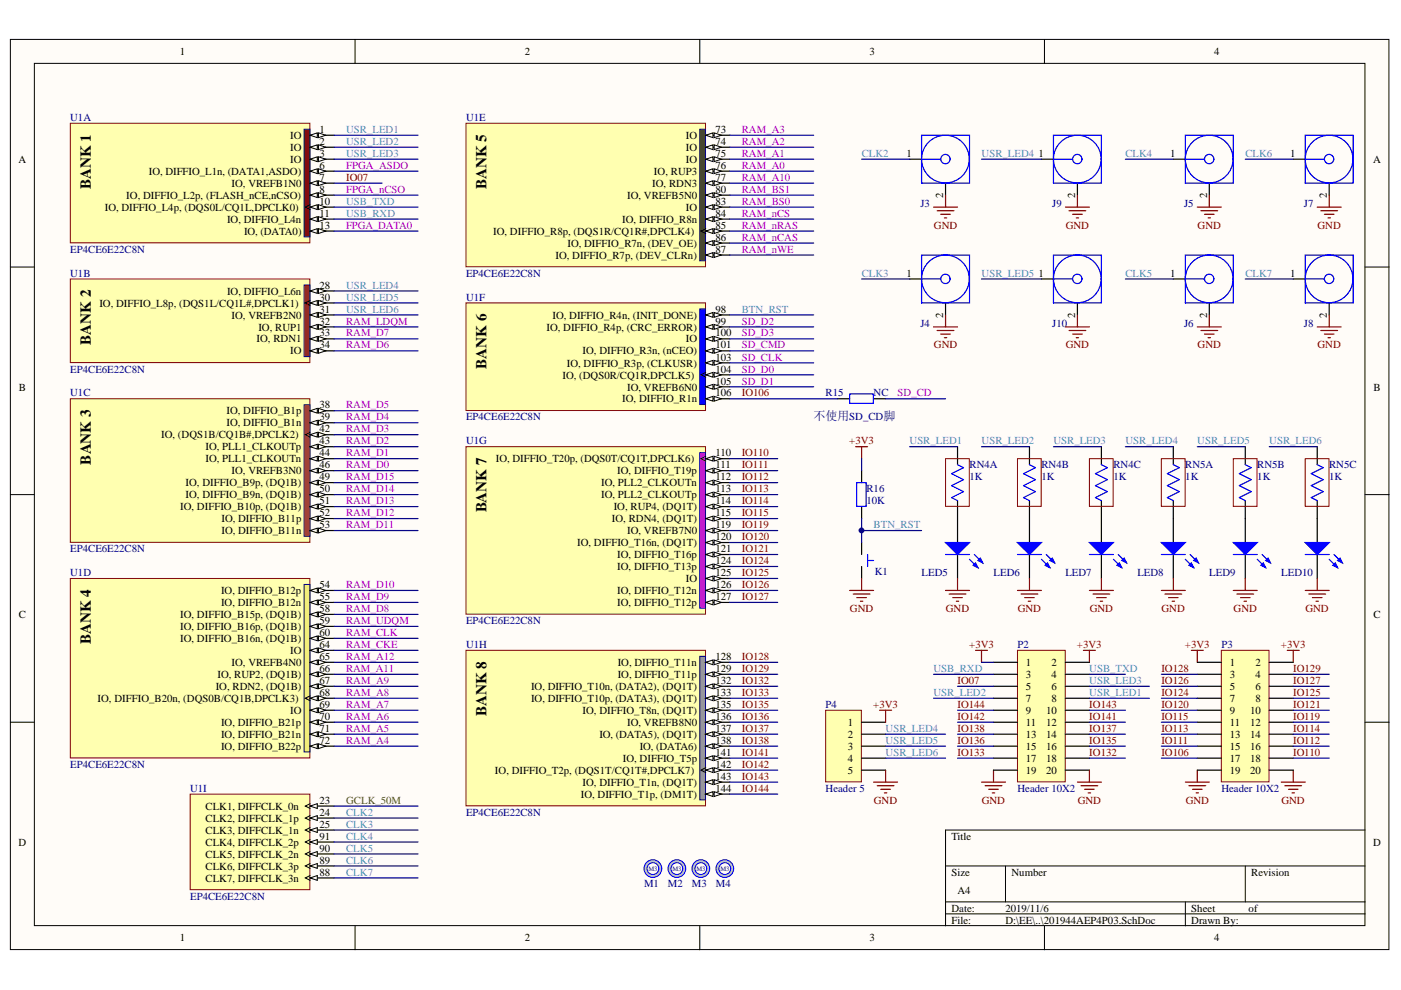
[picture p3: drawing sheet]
<svg xmlns="http://www.w3.org/2000/svg" width="297mm" height="210mm" viewBox="0 0 297 210" stroke-linecap="round" stroke-linejoin="round" font-family="sans-serif">
<defs><g id="words">
<g font-size="3.2">
<text x="19.3" y="40.1" transform="rotate(-90 19.3 40.1)">BANK 1</text>
<text x="103.2" y="40.1" transform="rotate(-90 103.2 40.1)">BANK 5</text>
<text x="19.3" y="73.1" transform="rotate(-90 19.3 73.1)">BANK 2</text>
<text x="103.2" y="78.2" transform="rotate(-90 103.2 78.2)">BANK 6</text>
<text x="19.3" y="98.5" transform="rotate(-90 19.3 98.5)">BANK 3</text>
<text x="103.2" y="108.7" transform="rotate(-90 103.2 108.7)">BANK 7</text>
<text x="19.3" y="136.6" transform="rotate(-90 19.3 136.6)">BANK 4</text>
<text x="103.2" y="151.9" transform="rotate(-90 103.2 151.9)">BANK 8</text>
</g>
<text font-size="2.5" fill="#000080" x="172.5" y="89.1">不使用SD_CD脚</text>
<g font-size="2.3">
<text x="38.2" y="11.7">1</text>
<text x="111.2" y="11.7">2</text>
<text x="184.3" y="11.7">3</text>
<text x="257.4" y="11.7">4</text>
<text x="61.5" y="29.5">IO</text>
<text x="67.8" y="28.2">1</text>
<text x="145.4" y="29.5">IO</text>
<text x="151.7" y="28.2">73</text>
<text x="3.9" y="34.5">A</text>
<text x="61.5" y="32">IO</text>
<text x="61.5" y="34.5">IO</text>
<text x="67.8" y="30.7">2</text>
<text x="67.8" y="33.3">3</text>
<text x="67.8" y="35.8">6</text>
<text x="145.4" y="32">IO</text>
<text x="145.4" y="34.5">IO</text>
<text x="151.7" y="30.7">74</text>
<text x="151.7" y="33.3">75</text>
<text x="151.7" y="35.8">76</text>
<text x="192.2" y="33.3">1</text>
<text x="220.2" y="33.3">1</text>
<text x="248.1" y="33.3">1</text>
<text x="273.6" y="33.3">1</text>
<text x="291.1" y="34.5">A</text>
<text x="31.6" y="37.1">IO, DIFFIO_L1n, (DATA1,ASDO)</text>
<text x="49.1" y="39.6">IO, VREFB1N0</text>
<text x="67.8" y="38.3">7</text>
<text x="67.8" y="40.9">8</text>
<text x="138.3" y="39.6">IO, RDN3</text>
<text x="138.7" y="37.1">IO, RUP3</text>
<text x="151.7" y="38.3">77</text>
<text x="151.7" y="40.9">80</text>
<text x="22.2" y="44.7">IO, DIFFIO_L4p, (DQS0L/CQ1L,DPCLK0)</text>
<text x="26.8" y="42.1">IO, DIFFIO_L2p, (FLASH_nCE,nCSO)</text>
<text x="48.1" y="47.2">IO, DIFFIO_L4n</text>
<text x="67.8" y="43.4">10</text>
<text x="67.8" y="45.9">11</text>
<text x="131.9" y="47.2">IO, DIFFIO_R8n</text>
<text x="133" y="42.1">IO, VREFB5N0</text>
<text x="145.4" y="44.7">IO</text>
<text x="151.7" y="43.4">83</text>
<text x="151.7" y="45.9">84</text>
<text x="200" y="42" transform="rotate(-90 200 42)">2</text>
<text x="228" y="42" transform="rotate(-90 228 42)">2</text>
<text x="255.9" y="42" transform="rotate(-90 255.9 42)">2</text>
<text x="281.3" y="42" transform="rotate(-90 281.3 42)">2</text>
<text x="51.8" y="49.7">IO, (DATA0)</text>
<text x="67.8" y="48.5">13</text>
<text x="104.6" y="49.7">IO, DIFFIO_R8p, (DQS1R/CQ1R#,DPCLK4)</text>
<text x="120.3" y="52.3">IO, DIFFIO_R7n, (DEV_OE)</text>
<text x="151.7" y="48.5">85</text>
<text x="151.7" y="51.1">86</text>
<text x="151.7" y="53.6">87</text>
<text x="117.8" y="54.9">IO, DIFFIO_R7p, (DEV_CLRn)</text>
<text x="192.2" y="58.7">1</text>
<text x="220.2" y="58.7">1</text>
<text x="248.1" y="58.7">1</text>
<text x="273.6" y="58.7">1</text>
<text x="21.1" y="65">IO, DIFFIO_L8p, (DQS1L/CQ1L#,DPCLK1)</text>
<text x="48.1" y="62.5">IO, DIFFIO_L6n</text>
<text x="67.8" y="61.2">28</text>
<text x="67.8" y="63.7">30</text>
<text x="49.1" y="67.5">IO, VREFB2N0</text>
<text x="54.8" y="70.1">IO, RUP1</text>
<text x="67.8" y="66.3">31</text>
<text x="67.8" y="68.8">32</text>
<text x="67.8" y="71.3">33</text>
<text x="115.9" y="70.1">IO, DIFFIO_R4p, (CRC_ERROR)</text>
<text x="117.1" y="67.5">IO, DIFFIO_R4n, (INIT_DONE)</text>
<text x="151.7" y="66.3">98</text>
<text x="151.7" y="68.8">99</text>
<text x="151.7" y="71.3">100</text>
<text x="200" y="67.4" transform="rotate(-90 200 67.4)">2</text>
<text x="228" y="67.4" transform="rotate(-90 228 67.4)">2</text>
<text x="255.9" y="67.4" transform="rotate(-90 255.9 67.4)">2</text>
<text x="281.3" y="67.4" transform="rotate(-90 281.3 67.4)">2</text>
<text x="54.4" y="72.6">IO, RDN1</text>
<text x="61.5" y="75.1">IO</text>
<text x="67.8" y="73.9">34</text>
<text x="120.2" y="77.7">IO, DIFFIO_R3p, (CLKUSR)</text>
<text x="123.5" y="75.1">IO, DIFFIO_R3n, (nCEO)</text>
<text x="145.4" y="72.6">IO</text>
<text x="151.7" y="73.9">101</text>
<text x="151.7" y="76.5">103</text>
<text x="4" y="82.8">B</text>
<text x="119.2" y="80.3">IO, (DQS0R/CQ1R,DPCLK5)</text>
<text x="133" y="82.8">IO, VREFB6N0</text>
<text x="151.7" y="79">104</text>
<text x="151.7" y="81.5">105</text>
<text x="291.2" y="82.8">B</text>
<text x="48" y="87.9">IO, DIFFIO_B1p</text>
<text x="67.8" y="86.6">38</text>
<text x="67.8" y="89.1">39</text>
<text x="131.9" y="85.3">IO, DIFFIO_R1n</text>
<text x="151.7" y="84.1">106</text>
<text x="34.2" y="92.9">IO, (DQS1B/CQ1B#,DPCLK2)</text>
<text x="43.6" y="95.5">IO, PLL1_CLKOUTp</text>
<text x="48" y="90.4">IO, DIFFIO_B1n</text>
<text x="67.8" y="91.7">42</text>
<text x="67.8" y="94.2">43</text>
<text x="43.6" y="98">IO, PLL1_CLKOUTn</text>
<text x="49.1" y="100.5">IO, VREFB3N0</text>
<text x="67.8" y="96.7">44</text>
<text x="67.8" y="99.3">46</text>
<text x="67.8" y="101.8">49</text>
<text x="105.1" y="98">IO, DIFFIO_T20p, (DQS0T/CQ1T,DPCLK6)</text>
<text x="130.9" y="100.5">IO, DIFFIO_T19p</text>
<text x="151.7" y="96.7">110</text>
<text x="151.7" y="99.3">111</text>
<text x="151.7" y="101.8">112</text>
<text x="39.3" y="103.1">IO, DIFFIO_B9p, (DQ1B)</text>
<text x="39.3" y="105.7">IO, DIFFIO_B9n, (DQ1B)</text>
<text x="67.8" y="104.4">50</text>
<text x="67.8" y="106.9">51</text>
<text x="127.4" y="103.1">IO, PLL2_CLKOUTn</text>
<text x="127.4" y="105.7">IO, PLL2_CLKOUTp</text>
<text x="151.7" y="104.4">113</text>
<text x="151.7" y="106.9">114</text>
<text x="38.2" y="108.2">IO, DIFFIO_B10p, (DQ1B)</text>
<text x="47" y="110.7">IO, DIFFIO_B11p</text>
<text x="47" y="113.3">IO, DIFFIO_B11n</text>
<text x="67.8" y="109.5">52</text>
<text x="67.8" y="112">53</text>
<text x="129.7" y="110.7">IO, RDN4, (DQ1T)</text>
<text x="130.1" y="108.2">IO, RUP4, (DQ1T)</text>
<text x="133" y="113.3">IO, VREFB7N0</text>
<text x="151.7" y="109.5">115</text>
<text x="151.7" y="112">119</text>
<text x="122.4" y="115.8">IO, DIFFIO_T16n, (DQ1T)</text>
<text x="130.9" y="118.3">IO, DIFFIO_T16p</text>
<text x="151.7" y="114.5">120</text>
<text x="151.7" y="117.1">121</text>
<text x="151.7" y="119.6">124</text>
<text x="46.9" y="125.9">IO, DIFFIO_B12p</text>
<text x="67.8" y="124.7">54</text>
<text x="130.9" y="120.9">IO, DIFFIO_T13p</text>
<text x="130.9" y="125.9">IO, DIFFIO_T12n</text>
<text x="145.4" y="123.4">IO</text>
<text x="151.7" y="122.1">125</text>
<text x="151.7" y="124.7">126</text>
<text x="4" y="131.1">C</text>
<text x="38.2" y="131.1">IO, DIFFIO_B15p, (DQ1B)</text>
<text x="46.9" y="128.5">IO, DIFFIO_B12n</text>
<text x="67.8" y="127.2">55</text>
<text x="67.8" y="129.8">58</text>
<text x="130.9" y="128.5">IO, DIFFIO_T12p</text>
<text x="151.7" y="127.2">127</text>
<text x="291.2" y="131.1">C</text>
<text x="38.2" y="133.6">IO, DIFFIO_B16p, (DQ1B)</text>
<text x="38.2" y="136.1">IO, DIFFIO_B16n, (DQ1B)</text>
<text x="67.8" y="132.3">59</text>
<text x="67.8" y="134.9">60</text>
<text x="67.8" y="137.4">64</text>
<text x="46.1" y="143.7">IO, RUP2, (DQ1B)</text>
<text x="49.1" y="141.2">IO, VREFB4N0</text>
<text x="61.5" y="138.7">IO</text>
<text x="67.8" y="139.9">65</text>
<text x="67.8" y="142.5">66</text>
<text x="131" y="141.2">IO, DIFFIO_T11n</text>
<text x="131" y="143.7">IO, DIFFIO_T11p</text>
<text x="151.7" y="139.9">128</text>
<text x="151.7" y="142.5">129</text>
<text x="217.5" y="141.2">1</text>
<text x="217.5" y="143.7">3</text>
<text x="223" y="141.2">2</text>
<text x="223" y="143.7">4</text>
<text x="260.7" y="141.2">1</text>
<text x="260.7" y="143.7">3</text>
<text x="266.2" y="141.2">2</text>
<text x="266.2" y="143.7">4</text>
<text x="20.7" y="148.8">IO, DIFFIO_B20n, (DQS0B/CQ1B,DPCLK3)</text>
<text x="45.7" y="146.3">IO, RDN2, (DQ1B)</text>
<text x="67.8" y="145">67</text>
<text x="67.8" y="147.5">68</text>
<text x="112.6" y="146.3">IO, DIFFIO_T10n, (DATA2), (DQ1T)</text>
<text x="112.6" y="148.8">IO, DIFFIO_T10p, (DATA3), (DQ1T)</text>
<text x="151.7" y="145">132</text>
<text x="151.7" y="147.5">133</text>
<text x="217.5" y="146.3">5</text>
<text x="217.5" y="148.8">7</text>
<text x="223" y="146.3">6</text>
<text x="223" y="148.8">8</text>
<text x="260.7" y="146.3">5</text>
<text x="260.7" y="148.8">7</text>
<text x="266.2" y="146.3">6</text>
<text x="266.2" y="148.8">8</text>
<text x="46.9" y="153.9">IO, DIFFIO_B21p</text>
<text x="61.5" y="151.3">IO</text>
<text x="67.8" y="150.1">69</text>
<text x="67.8" y="152.6">70</text>
<text x="67.8" y="155.2">71</text>
<text x="123.5" y="151.3">IO, DIFFIO_T8n, (DQ1T)</text>
<text x="133" y="153.9">IO, VREFB8N0</text>
<text x="151.7" y="150.1">135</text>
<text x="151.7" y="152.6">136</text>
<text x="151.7" y="155.2">137</text>
<text x="179.7" y="153.9">1</text>
<text x="217.5" y="151.3">9</text>
<text x="217.5" y="153.9">11</text>
<text x="221.8" y="151.3">10</text>
<text x="221.8" y="153.9">12</text>
<text x="260.7" y="151.3">9</text>
<text x="260.7" y="153.9">11</text>
<text x="265.1" y="151.3">10</text>
<text x="265.1" y="153.9">12</text>
<text x="46.9" y="156.5">IO, DIFFIO_B21n</text>
<text x="46.9" y="159">IO, DIFFIO_B22p</text>
<text x="67.8" y="157.7">72</text>
<text x="127.1" y="156.5">IO, (DATA5), (DQ1T)</text>
<text x="132.1" y="161.5">IO, DIFFIO_T5p</text>
<text x="135.7" y="159">IO, (DATA6)</text>
<text x="151.7" y="157.7">138</text>
<text x="151.7" y="160.3">141</text>
<text x="179.7" y="156.5">2</text>
<text x="179.7" y="159">3</text>
<text x="179.7" y="161.5">4</text>
<text x="217.5" y="156.5">13</text>
<text x="217.5" y="159">15</text>
<text x="217.5" y="161.5">17</text>
<text x="221.8" y="156.5">14</text>
<text x="221.8" y="159">16</text>
<text x="221.8" y="161.5">18</text>
<text x="260.7" y="156.5">13</text>
<text x="260.7" y="159">15</text>
<text x="260.7" y="161.5">17</text>
<text x="265.1" y="156.5">14</text>
<text x="265.1" y="159">16</text>
<text x="265.1" y="161.5">18</text>
<text x="104.9" y="164.1">IO, DIFFIO_T2p, (DQS1T/CQ1T#,DPCLK7)</text>
<text x="123.5" y="166.6">IO, DIFFIO_T1n, (DQ1T)</text>
<text x="151.7" y="162.8">142</text>
<text x="151.7" y="165.3">143</text>
<text x="151.7" y="167.9">144</text>
<text x="179.7" y="164.1">5</text>
<text x="217.5" y="164.1">19</text>
<text x="221.8" y="164.1">20</text>
<text x="260.7" y="164.1">19</text>
<text x="265.1" y="164.1">20</text>
<text x="43.6" y="171.7">CLK1, DIFFCLK_0n</text>
<text x="67.8" y="170.4">23</text>
<text x="67.8" y="172.9">24</text>
<text x="123.1" y="169.1">IO, DIFFIO_T1p, (DM1T)</text>
<text x="3.9" y="179.3">D</text>
<text x="43.6" y="174.2">CLK2, DIFFCLK_1p</text>
<text x="43.6" y="176.7">CLK3, DIFFCLK_1n</text>
<text x="43.6" y="179.3">CLK4, DIFFCLK_2p</text>
<text x="67.8" y="175.5">25</text>
<text x="67.8" y="178">91</text>
<text x="201.7" y="178">Title</text>
<text x="291.1" y="179.3">D</text>
<text x="43.6" y="181.9">CLK5, DIFFCLK_2n</text>
<text x="43.6" y="184.4">CLK6, DIFFCLK_3p</text>
<text x="67.8" y="180.5">90</text>
<text x="67.8" y="183.1">89</text>
<text x="67.8" y="185.7">88</text>
<text x="201.7" y="185.7">Size</text>
<text x="214.5" y="185.7">Number</text>
<text x="265.3" y="185.7">Revision</text>
<text x="43.6" y="186.9">CLK7, DIFFCLK_3n</text>
<text x="203" y="189.5">A4</text>
<text x="201.7" y="193.3">Date:</text>
<text x="201.7" y="195.8">File:</text>
<text x="213.2" y="193.3">2019/11/6</text>
<text x="213.2" y="195.8">D:\EE\..\201944AEP4P03.SchDoc</text>
<text x="252.6" y="193.3">Sheet</text>
<text x="252.6" y="195.8">Drawn By:</text>
<text x="264.7" y="193.3">of</text>
<text x="38.2" y="199.6">1</text>
<text x="111.2" y="199.6">2</text>
<text x="184.3" y="199.6">3</text>
<text x="257.4" y="199.6">4</text>
</g>
<g font-size="2.3" fill="#000080">
<text x="14.9" y="25.7">U1A</text>
<text x="98.8" y="25.7">U1E</text>
<text x="195.1" y="43.9">J3</text>
<text x="223.1" y="43.9">J9</text>
<text x="251" y="43.9">J5</text>
<text x="276.5" y="43.9">J7</text>
<text x="14.9" y="53.6">EP4CE6E22C8N</text>
<text x="14.9" y="58.7">U1B</text>
<text x="98.8" y="58.7">EP4CE6E22C8N</text>
<text x="98.8" y="63.7">U1F</text>
<text x="195.1" y="69.3">J4</text>
<text x="223.1" y="69.3">J10</text>
<text x="251" y="69.3">J6</text>
<text x="276.5" y="69.3">J8</text>
<text x="14.9" y="79">EP4CE6E22C8N</text>
<text x="14.9" y="84.1">U1C</text>
<text x="98.8" y="89.1">EP4CE6E22C8N</text>
<text x="175" y="84.1">R15</text>
<text x="185.2" y="84.1">NC</text>
<text x="98.8" y="94.2">U1G</text>
<text x="205.6" y="101.8">1K</text>
<text x="205.6" y="99.3">RN4A</text>
<text x="220.8" y="101.8">1K</text>
<text x="220.8" y="99.3">RN4B</text>
<text x="236.1" y="101.8">1K</text>
<text x="236.1" y="99.3">RN4C</text>
<text x="251.3" y="101.8">1K</text>
<text x="251.3" y="99.3">RN5A</text>
<text x="266.6" y="101.8">1K</text>
<text x="266.6" y="99.3">RN5B</text>
<text x="281.8" y="101.8">1K</text>
<text x="281.8" y="99.3">RN5C</text>
<text x="183.7" y="106.9">10K</text>
<text x="183.7" y="104.4">R16</text>
<text x="14.9" y="117.1">EP4CE6E22C8N</text>
<text x="14.9" y="122.1">U1D</text>
<text x="185.5" y="121.9">K1</text>
<text x="195.4" y="122.1">LED5</text>
<text x="210.7" y="122.1">LED6</text>
<text x="225.9" y="122.1">LED7</text>
<text x="241.2" y="122.1">LED8</text>
<text x="256.4" y="122.1">LED9</text>
<text x="271.6" y="122.1">LED10</text>
<text x="98.8" y="132.3">EP4CE6E22C8N</text>
<text x="98.8" y="137.4">U1H</text>
<text x="215.7" y="137.4">P2</text>
<text x="259" y="137.4">P3</text>
<text x="175" y="150.1">P4</text>
<text x="14.9" y="162.8">EP4CE6E22C8N</text>
<text x="40.3" y="167.9">U1I</text>
<text x="175" y="167.9">Header 5</text>
<text x="215.7" y="167.9">Header 10X2</text>
<text x="259" y="167.9">Header 10X2</text>
<text x="98.8" y="172.9">EP4CE6E22C8N</text>
<text x="40.3" y="190.7">EP4CE6E22C8N</text>
<text x="136.5" y="188.1">M1</text>
<text x="141.6" y="188.1">M2</text>
<text x="146.7" y="188.1">M3</text>
<text x="151.8" y="188.1">M4</text>
</g>
<g font-size="2.3" fill="#4a86e8">
<text x="73.4" y="28.2">USR_LED1</text>
<text x="73.4" y="30.7">USR_LED2</text>
<text x="73.4" y="33.3">USR_LED3</text>
<text x="182.7" y="33.3">CLK2</text>
<text x="208.1" y="33.3">USR_LED4</text>
<text x="238.6" y="33.3">CLK4</text>
<text x="264" y="33.3">CLK6</text>
<text x="73.4" y="43.4">USB_TXD</text>
<text x="73.4" y="45.9">USB_RXD</text>
<text x="182.7" y="58.7">CLK3</text>
<text x="208.1" y="58.7">USR_LED5</text>
<text x="238.6" y="58.7">CLK5</text>
<text x="264" y="58.7">CLK7</text>
<text x="73.4" y="61.2">USR_LED4</text>
<text x="73.4" y="63.7">USR_LED5</text>
<text x="73.4" y="66.3">USR_LED6</text>
<text x="157.3" y="66.3">BTN_RST</text>
<text x="192.8" y="94.2">USR_LED1</text>
<text x="208.1" y="94.2">USR_LED2</text>
<text x="223.3" y="94.2">USR_LED3</text>
<text x="238.6" y="94.2">USR_LED4</text>
<text x="253.8" y="94.2">USR_LED5</text>
<text x="269.1" y="94.2">USR_LED6</text>
<text x="185.2" y="112">BTN_RST</text>
<text x="197.9" y="142.5">USB_RXD</text>
<text x="231" y="142.5">USB_TXD</text>
<text x="197.9" y="147.5">USR_LED2</text>
<text x="231" y="147.5">USR_LED1</text>
<text x="231" y="145">USR_LED3</text>
<text x="187.8" y="155.2">USR_LED4</text>
<text x="187.8" y="157.7">USR_LED5</text>
<text x="187.8" y="160.3">USR_LED6</text>
<text x="73.4" y="172.9">CLK2</text>
<text x="73.4" y="175.5">CLK3</text>
<text x="73.4" y="178">CLK4</text>
<text x="73.4" y="180.5">CLK5</text>
<text x="73.4" y="183.1">CLK6</text>
<text x="73.4" y="185.7">CLK7</text>
</g>
<g font-size="2.3" fill="#90f">
<text x="157.3" y="28.2">RAM_A3</text>
<text x="73.4" y="35.8">FPGA_ASDO</text>
<text x="157.3" y="35.8">RAM_A0</text>
<text x="157.3" y="33.3">RAM_A1</text>
<text x="157.3" y="30.7">RAM_A2</text>
<text x="73.4" y="40.9">FPGA_nCSO</text>
<text x="157.3" y="38.3">RAM_A10</text>
<text x="157.3" y="40.9">RAM_BS1</text>
<text x="157.3" y="43.4">RAM_BS0</text>
<text x="157.3" y="45.9">RAM_nCS</text>
<text x="73.4" y="48.5">FPGA_DATA0</text>
<text x="157.3" y="51.1">RAM_nCAS</text>
<text x="157.3" y="48.5">RAM_nRAS</text>
<text x="157.3" y="53.6">RAM_nWE</text>
<text x="73.4" y="71.3">RAM_D7</text>
<text x="73.4" y="68.8">RAM_LDQM</text>
<text x="157.3" y="68.8">SD_D2</text>
<text x="157.3" y="71.3">SD_D3</text>
<text x="73.4" y="73.9">RAM_D6</text>
<text x="157.3" y="73.9">SD_CMD</text>
<text x="157.3" y="76.5">SD_CLK</text>
<text x="157.3" y="79">SD_D0</text>
<text x="157.3" y="81.5">SD_D1</text>
<text x="73.4" y="89.1">RAM_D4</text>
<text x="73.4" y="86.6">RAM_D5</text>
<text x="190.3" y="84.1">SD_CD</text>
<text x="73.4" y="94.2">RAM_D2</text>
<text x="73.4" y="91.7">RAM_D3</text>
<text x="73.4" y="99.3">RAM_D0</text>
<text x="73.4" y="96.7">RAM_D1</text>
<text x="73.4" y="101.8">RAM_D15</text>
<text x="73.4" y="106.9">RAM_D13</text>
<text x="73.4" y="104.4">RAM_D14</text>
<text x="73.4" y="112">RAM_D11</text>
<text x="73.4" y="109.5">RAM_D12</text>
<text x="73.4" y="124.7">RAM_D10</text>
<text x="73.4" y="129.8">RAM_D8</text>
<text x="73.4" y="127.2">RAM_D9</text>
<text x="73.4" y="137.4">RAM_CKE</text>
<text x="73.4" y="134.9">RAM_CLK</text>
<text x="73.4" y="132.3">RAM_UDQM</text>
<text x="73.4" y="142.5">RAM_A11</text>
<text x="73.4" y="139.9">RAM_A12</text>
<text x="73.4" y="147.5">RAM_A8</text>
<text x="73.4" y="145">RAM_A9</text>
<text x="73.4" y="155.2">RAM_A5</text>
<text x="73.4" y="152.6">RAM_A6</text>
<text x="73.4" y="150.1">RAM_A7</text>
<text x="73.4" y="157.7">RAM_A4</text>
</g>
<g font-size="2.3" fill="#800000">
<text x="73.4" y="38.3">IO07</text>
<text x="198" y="48.5">GND</text>
<text x="226" y="48.5">GND</text>
<text x="253.9" y="48.5">GND</text>
<text x="279.3" y="48.5">GND</text>
<text x="198" y="73.9">GND</text>
<text x="226" y="73.9">GND</text>
<text x="253.9" y="73.9">GND</text>
<text x="279.3" y="73.9">GND</text>
<text x="157.3" y="84.1">IO106</text>
<text x="180.1" y="94.2">+3V3</text>
<text x="157.3" y="99.3">IO111</text>
<text x="157.3" y="101.8">IO112</text>
<text x="157.3" y="96.7">IO110</text>
<text x="157.3" y="104.4">IO113</text>
<text x="157.3" y="106.9">IO114</text>
<text x="157.3" y="109.5">IO115</text>
<text x="157.3" y="112">IO119</text>
<text x="157.3" y="114.5">IO120</text>
<text x="157.3" y="117.1">IO121</text>
<text x="157.3" y="119.6">IO124</text>
<text x="157.3" y="122.1">IO125</text>
<text x="157.3" y="124.7">IO126</text>
<text x="157.3" y="127.2">IO127</text>
<text x="180.2" y="129.8">GND</text>
<text x="200.5" y="129.8">GND</text>
<text x="215.8" y="129.8">GND</text>
<text x="231" y="129.8">GND</text>
<text x="246.3" y="129.8">GND</text>
<text x="261.5" y="129.8">GND</text>
<text x="276.8" y="129.8">GND</text>
<text x="205.5" y="137.4">+3V3</text>
<text x="228.3" y="137.4">+3V3</text>
<text x="251.2" y="137.4">+3V3</text>
<text x="271.6" y="137.4">+3V3</text>
<text x="157.3" y="142.5">IO129</text>
<text x="157.3" y="139.9">IO128</text>
<text x="246.2" y="142.5">IO128</text>
<text x="274.2" y="142.5">IO129</text>
<text x="157.3" y="145">IO132</text>
<text x="157.3" y="147.5">IO133</text>
<text x="203" y="145">IO07</text>
<text x="246.2" y="147.5">IO124</text>
<text x="246.2" y="145">IO126</text>
<text x="274.2" y="147.5">IO125</text>
<text x="274.2" y="145">IO127</text>
<text x="157.3" y="150.1">IO135</text>
<text x="157.3" y="152.6">IO136</text>
<text x="157.3" y="155.2">IO137</text>
<text x="185.1" y="150.1">+3V3</text>
<text x="203" y="155.2">IO138</text>
<text x="203" y="150.1">IO144</text>
<text x="203" y="152.6">IO142</text>
<text x="231" y="150.1">IO143</text>
<text x="231" y="155.2">IO137</text>
<text x="231" y="152.6">IO141</text>
<text x="246.2" y="155.2">IO113</text>
<text x="246.2" y="152.6">IO115</text>
<text x="246.2" y="150.1">IO120</text>
<text x="274.2" y="155.2">IO114</text>
<text x="274.2" y="152.6">IO119</text>
<text x="274.2" y="150.1">IO121</text>
<text x="157.3" y="157.7">IO138</text>
<text x="157.3" y="160.3">IO141</text>
<text x="203" y="157.7">IO136</text>
<text x="203" y="160.3">IO133</text>
<text x="231" y="157.7">IO135</text>
<text x="231" y="160.3">IO132</text>
<text x="246.2" y="157.7">IO111</text>
<text x="246.2" y="160.3">IO106</text>
<text x="274.2" y="157.7">IO112</text>
<text x="274.2" y="160.3">IO110</text>
<text x="157.3" y="162.8">IO142</text>
<text x="157.3" y="165.3">IO143</text>
<text x="157.3" y="167.9">IO144</text>
<text x="185.3" y="170.4">GND</text>
<text x="208.2" y="170.4">GND</text>
<text x="228.5" y="170.4">GND</text>
<text x="251.4" y="170.4">GND</text>
<text x="271.7" y="170.4">GND</text>
</g>
<text font-size="2.3" fill="#38761d" x="73.4" y="170.4">GCLK_50M</text>
<g font-size="1.4" fill="#000080">
<text x="137.5" y="184.6">M3</text>
<text x="142.6" y="184.6">M3</text>
<text x="147.7" y="184.6">M3</text>
<text x="152.7" y="184.6">M3</text>
</g>
</g></defs>
<g fill="#fffcf8" stroke="#000" stroke-width=".21">
<path d="M2.2 8.4h292.3v192.9h-292.3z"/>
<path d="M7.3 13.4h282.1v182.9h-282.1z"/>
</g>
<g fill="none" stroke="#000" stroke-width=".21">
<path d="M75.3 8.4v5M148.4 8.4v5M221.4 8.4v5M2.2 56.6h5.1M289.4 56.6h5.1M2.2 104.9h5.1M289.4 104.9h5.1M2.2 153.1h5.1M289.4 153.1h5.1M289.4 176h-88.9v20.3M75.3 196.3v5.1M148.4 196.3v5.1"/>
<path d="M200.5 183.6h88.9M200.5 191.2h88.9M200.5 193.8h88.9M213.2 183.6v7.6M221.4 196.3v5.1M251.3 191.2v5.1M264 183.6v7.6"/>
</g>
<path d="M14.9 26.1h50.8v25.4h-50.8z" fill="#ffffb0" stroke="#800000" stroke-width=".21"/>
<path d="M64.5 27.4h1.2v22.8h-1.2z" fill="#800000" stroke="#000080" stroke-width=".21"/>
<path d="M65.7 28.7h5.1" fill="none" stroke="#000" stroke-width=".25"/>
<path d="M65.7 28.7l1.6-.5v1z" fill="#fffcf8"/>
<path d="M65.7 28.7l1.6-.5v1z" fill="none" stroke="#000" stroke-width=".21"/>
<path d="M67.5 28.2l1.6 .5-1.6 .5z" fill="#fffcf8"/>
<path d="M67.5 28.2l1.6 .5-1.6 .5z" fill="none" stroke="#000" stroke-width=".21"/>
<path d="M65.7 31.2h5.1" fill="none" stroke="#000" stroke-width=".25"/>
<path d="M65.7 31.2l1.6-.5v1z" fill="#fffcf8"/>
<path d="M65.7 31.2l1.6-.5v1z" fill="none" stroke="#000" stroke-width=".21"/>
<path d="M67.5 30.7l1.6 .5-1.6 .5z" fill="#fffcf8"/>
<path d="M67.5 30.7l1.6 .5-1.6 .5z" fill="none" stroke="#000" stroke-width=".21"/>
<path d="M65.7 33.8h5.1" fill="none" stroke="#000" stroke-width=".25"/>
<path d="M65.7 33.8l1.6-.6v1.1z" fill="#fffcf8"/>
<path d="M65.7 33.8l1.6-.6v1.1z" fill="none" stroke="#000" stroke-width=".21"/>
<path d="M67.5 33.2l1.6 .6-1.6 .5z" fill="#fffcf8"/>
<path d="M67.5 33.2l1.6 .6-1.6 .5z" fill="none" stroke="#000" stroke-width=".21"/>
<path d="M65.7 36.3h5.1" fill="none" stroke="#000" stroke-width=".25"/>
<path d="M65.7 36.3l1.6-.5v1z" fill="#fffcf8"/>
<path d="M65.7 36.3l1.6-.5v1z" fill="none" stroke="#000" stroke-width=".21"/>
<path d="M67.5 35.8l1.6 .5-1.6 .5z" fill="#fffcf8"/>
<path d="M67.5 35.8l1.6 .5-1.6 .5z" fill="none" stroke="#000" stroke-width=".21"/>
<path d="M65.7 38.8h5.1" fill="none" stroke="#000" stroke-width=".25"/>
<path d="M65.7 38.8l1.6-.5v1z" fill="#fffcf8"/>
<path d="M65.7 38.8l1.6-.5v1z" fill="none" stroke="#000" stroke-width=".21"/>
<path d="M67.5 38.3l1.6 .5-1.6 .5z" fill="#fffcf8"/>
<path d="M67.5 38.3l1.6 .5-1.6 .5z" fill="none" stroke="#000" stroke-width=".21"/>
<path d="M65.7 41.4h5.1" fill="none" stroke="#000" stroke-width=".25"/>
<path d="M65.7 41.4l1.6-.5v1z" fill="#fffcf8"/>
<path d="M65.7 41.4l1.6-.5v1z" fill="none" stroke="#000" stroke-width=".21"/>
<path d="M67.5 40.9l1.6 .5-1.6 .5z" fill="#fffcf8"/>
<path d="M65.7 43.4l-1 .5 1 .5M67.5 40.9l1.6 .5-1.6 .5z" fill="none" stroke="#000" stroke-width=".21"/>
<path d="M65.7 43.9h5.1" fill="none" stroke="#000" stroke-width=".25"/>
<path d="M65.7 43.9l1.6-.5v1z" fill="#fffcf8"/>
<path d="M65.7 43.9l1.6-.5v1z" fill="none" stroke="#000" stroke-width=".21"/>
<path d="M67.5 43.4l1.6 .5-1.6 .5z" fill="#fffcf8"/>
<path d="M67.5 43.4l1.6 .5-1.6 .5z" fill="none" stroke="#000" stroke-width=".21"/>
<path d="M65.7 46.5h5.1" fill="none" stroke="#000" stroke-width=".25"/>
<path d="M65.7 46.5l1.6-.6v1.1z" fill="#fffcf8"/>
<path d="M65.7 46.5l1.6-.6v1.1z" fill="none" stroke="#000" stroke-width=".21"/>
<path d="M67.5 45.9l1.6 .6-1.6 .5z" fill="#fffcf8"/>
<path d="M67.5 45.9l1.6 .6-1.6 .5z" fill="none" stroke="#000" stroke-width=".21"/>
<path d="M65.7 49h5.1" fill="none" stroke="#000" stroke-width=".25"/>
<path d="M65.7 49l1.6-.5v1z" fill="#fffcf8"/>
<path d="M65.7 49l1.6-.5v1z" fill="none" stroke="#000" stroke-width=".21"/>
<path d="M67.5 48.5l1.6 .5-1.6 .5z" fill="#fffcf8"/>
<path d="M67.5 48.5l1.6 .5-1.6 .5z" fill="none" stroke="#000" stroke-width=".21"/>
<path d="M14.9 59.2h50.8v17.7h-50.8z" fill="#ffffb0" stroke="#800000" stroke-width=".21"/>
<path d="M64.5 60.4h1.2v15.2h-1.2z" fill="#f00" stroke="#000080" stroke-width=".21"/>
<path d="M65.7 61.7h5.1" fill="none" stroke="#000" stroke-width=".25"/>
<path d="M65.7 61.7l1.6-.5v1z" fill="#fffcf8"/>
<path d="M65.7 61.7l1.6-.5v1z" fill="none" stroke="#000" stroke-width=".21"/>
<path d="M67.5 61.2l1.6 .5-1.6 .5z" fill="#fffcf8"/>
<path d="M65.7 63.7l-1 .5 1 .5M67.5 61.2l1.6 .5-1.6 .5z" fill="none" stroke="#000" stroke-width=".21"/>
<path d="M65.7 64.2h5.1" fill="none" stroke="#000" stroke-width=".25"/>
<path d="M65.7 64.2l1.6-.5v1z" fill="#fffcf8"/>
<path d="M65.7 64.2l1.6-.5v1z" fill="none" stroke="#000" stroke-width=".21"/>
<path d="M67.5 63.7l1.6 .5-1.6 .5z" fill="#fffcf8"/>
<path d="M67.5 63.7l1.6 .5-1.6 .5z" fill="none" stroke="#000" stroke-width=".21"/>
<path d="M65.7 66.8h5.1" fill="none" stroke="#000" stroke-width=".25"/>
<path d="M65.7 66.8l1.6-.5v1z" fill="#fffcf8"/>
<path d="M65.7 66.8l1.6-.5v1z" fill="none" stroke="#000" stroke-width=".21"/>
<path d="M67.5 66.3l1.6 .5-1.6 .5z" fill="#fffcf8"/>
<path d="M67.5 66.3l1.6 .5-1.6 .5z" fill="none" stroke="#000" stroke-width=".21"/>
<path d="M65.7 69.3h5.1" fill="none" stroke="#000" stroke-width=".25"/>
<path d="M65.7 69.3l1.6-.5v1z" fill="#fffcf8"/>
<path d="M65.7 69.3l1.6-.5v1z" fill="none" stroke="#000" stroke-width=".21"/>
<path d="M67.5 68.8l1.6 .5-1.6 .5z" fill="#fffcf8"/>
<path d="M67.5 68.8l1.6 .5-1.6 .5z" fill="none" stroke="#000" stroke-width=".21"/>
<path d="M65.7 71.9h5.1" fill="none" stroke="#000" stroke-width=".25"/>
<path d="M65.7 71.9l1.6-.6v1.1z" fill="#fffcf8"/>
<path d="M65.7 71.9l1.6-.6v1.1z" fill="none" stroke="#000" stroke-width=".21"/>
<path d="M67.5 71.3l1.6 .6-1.6 .5z" fill="#fffcf8"/>
<path d="M67.5 71.3l1.6 .6-1.6 .5z" fill="none" stroke="#000" stroke-width=".21"/>
<path d="M65.7 74.4h5.1" fill="none" stroke="#000" stroke-width=".25"/>
<path d="M65.7 74.4l1.6-.5v1z" fill="#fffcf8"/>
<path d="M65.7 74.4l1.6-.5v1z" fill="none" stroke="#000" stroke-width=".21"/>
<path d="M67.5 73.9l1.6 .5-1.6 .5z" fill="#fffcf8"/>
<path d="M67.5 73.9l1.6 .5-1.6 .5z" fill="none" stroke="#000" stroke-width=".21"/>
<path d="M14.9 84.6h50.8v30.4h-50.8z" fill="#ffffb0" stroke="#800000" stroke-width=".21"/>
<path d="M64.5 85.8h1.2v27.9h-1.2z" fill="#fd8300" stroke="#000080" stroke-width=".21"/>
<path d="M65.7 87.1h5.1" fill="none" stroke="#000" stroke-width=".25"/>
<path d="M65.7 87.1l1.6-.5v1z" fill="#fffcf8"/>
<path d="M65.7 87.1l1.6-.5v1z" fill="none" stroke="#000" stroke-width=".21"/>
<path d="M67.5 86.6l1.6 .5-1.6 .5z" fill="#fffcf8"/>
<path d="M67.5 86.6l1.6 .5-1.6 .5z" fill="none" stroke="#000" stroke-width=".21"/>
<path d="M65.7 89.6h5.1" fill="none" stroke="#000" stroke-width=".25"/>
<path d="M65.7 89.6l1.6-.5v1z" fill="#fffcf8"/>
<path d="M65.7 89.6l1.6-.5v1z" fill="none" stroke="#000" stroke-width=".21"/>
<path d="M67.5 89.1l1.6 .5-1.6 .5z" fill="#fffcf8"/>
<path d="M65.7 91.7l-1 .5 1 .5M67.5 89.1l1.6 .5-1.6 .5z" fill="none" stroke="#000" stroke-width=".21"/>
<path d="M65.7 92.2h5.1" fill="none" stroke="#000" stroke-width=".25"/>
<path d="M65.7 92.2l1.6-.5v1z" fill="#fffcf8"/>
<path d="M65.7 92.2l1.6-.5v1z" fill="none" stroke="#000" stroke-width=".21"/>
<path d="M67.5 91.7l1.6 .5-1.6 .5z" fill="#fffcf8"/>
<path d="M67.5 91.7l1.6 .5-1.6 .5z" fill="none" stroke="#000" stroke-width=".21"/>
<path d="M65.7 94.7h5.1" fill="none" stroke="#000" stroke-width=".25"/>
<path d="M65.7 94.7l1.6-.5v1z" fill="#fffcf8"/>
<path d="M65.7 94.7l1.6-.5v1z" fill="none" stroke="#000" stroke-width=".21"/>
<path d="M67.5 94.2l1.6 .5-1.6 .5z" fill="#fffcf8"/>
<path d="M67.5 94.2l1.6 .5-1.6 .5z" fill="none" stroke="#000" stroke-width=".21"/>
<path d="M65.7 97.3h5.1" fill="none" stroke="#000" stroke-width=".25"/>
<path d="M65.7 97.3l1.6-.6v1.1z" fill="#fffcf8"/>
<path d="M65.7 97.3l1.6-.6v1.1z" fill="none" stroke="#000" stroke-width=".21"/>
<path d="M67.5 96.7l1.6 .6-1.6 .5z" fill="#fffcf8"/>
<path d="M67.5 96.7l1.6 .6-1.6 .5z" fill="none" stroke="#000" stroke-width=".21"/>
<path d="M65.7 99.8h5.1" fill="none" stroke="#000" stroke-width=".25"/>
<path d="M65.7 99.8l1.6-.5v1z" fill="#fffcf8"/>
<path d="M65.7 99.8l1.6-.5v1z" fill="none" stroke="#000" stroke-width=".21"/>
<path d="M67.5 99.3l1.6 .5-1.6 .5z" fill="#fffcf8"/>
<path d="M67.5 99.3l1.6 .5-1.6 .5z" fill="none" stroke="#000" stroke-width=".21"/>
<path d="M65.7 102.3h5.1" fill="none" stroke="#000" stroke-width=".25"/>
<path d="M65.7 102.3l1.6-.5v1z" fill="#fffcf8"/>
<path d="M65.7 102.3l1.6-.5v1z" fill="none" stroke="#000" stroke-width=".21"/>
<path d="M67.5 101.8l1.6 .5-1.6 .5z" fill="#fffcf8"/>
<path d="M67.5 101.8l1.6 .5-1.6 .5z" fill="none" stroke="#000" stroke-width=".21"/>
<path d="M65.7 104.9h5.1" fill="none" stroke="#000" stroke-width=".25"/>
<path d="M65.7 104.9l1.6-.5v1z" fill="#fffcf8"/>
<path d="M65.7 104.9l1.6-.5v1z" fill="none" stroke="#000" stroke-width=".21"/>
<path d="M67.5 104.4l1.6 .5-1.6 .5z" fill="#fffcf8"/>
<path d="M67.5 104.4l1.6 .5-1.6 .5z" fill="none" stroke="#000" stroke-width=".21"/>
<path d="M65.7 107.4h5.1" fill="none" stroke="#000" stroke-width=".25"/>
<path d="M65.7 107.4l1.6-.5v1z" fill="#fffcf8"/>
<path d="M65.7 107.4l1.6-.5v1z" fill="none" stroke="#000" stroke-width=".21"/>
<path d="M67.5 106.9l1.6 .5-1.6 .5z" fill="#fffcf8"/>
<path d="M67.5 106.9l1.6 .5-1.6 .5z" fill="none" stroke="#000" stroke-width=".21"/>
<path d="M65.7 109.9h5.1" fill="none" stroke="#000" stroke-width=".25"/>
<path d="M65.7 109.9l1.6-.5v1.1z" fill="#fffcf8"/>
<path d="M65.7 109.9l1.6-.5v1.1z" fill="none" stroke="#000" stroke-width=".21"/>
<path d="M67.5 109.4l1.6 .5-1.6 .6z" fill="#fffcf8"/>
<path d="M67.5 109.4l1.6 .5-1.6 .6z" fill="none" stroke="#000" stroke-width=".21"/>
<path d="M65.7 112.5h5.1" fill="none" stroke="#000" stroke-width=".25"/>
<path d="M65.7 112.5l1.6-.5v1z" fill="#fffcf8"/>
<path d="M65.7 112.5l1.6-.5v1z" fill="none" stroke="#000" stroke-width=".21"/>
<path d="M67.5 112l1.6 .5-1.6 .5z" fill="#fffcf8"/>
<path d="M67.5 112l1.6 .5-1.6 .5z" fill="none" stroke="#000" stroke-width=".21"/>
<path d="M14.9 122.6h50.8v38.1h-50.8z" fill="#ffffb0" stroke="#800000" stroke-width=".21"/>
<path d="M64.5 123.9h1.2v35.5h-1.2z" fill="#fe0" stroke="#000080" stroke-width=".21"/>
<path d="M65.7 125.2h5.1" fill="none" stroke="#000" stroke-width=".25"/>
<path d="M65.7 125.2l1.6-.5v1z" fill="#fffcf8"/>
<path d="M65.7 125.2l1.6-.5v1z" fill="none" stroke="#000" stroke-width=".21"/>
<path d="M67.5 124.7l1.6 .5-1.6 .5z" fill="#fffcf8"/>
<path d="M67.5 124.7l1.6 .5-1.6 .5z" fill="none" stroke="#000" stroke-width=".21"/>
<path d="M65.7 127.7h5.1" fill="none" stroke="#000" stroke-width=".25"/>
<path d="M65.7 127.7l1.6-.5v1z" fill="#fffcf8"/>
<path d="M65.7 127.7l1.6-.5v1z" fill="none" stroke="#000" stroke-width=".21"/>
<path d="M67.5 127.2l1.6 .5-1.6 .5z" fill="#fffcf8"/>
<path d="M67.5 127.2l1.6 .5-1.6 .5z" fill="none" stroke="#000" stroke-width=".21"/>
<path d="M65.7 130.3h5.1" fill="none" stroke="#000" stroke-width=".25"/>
<path d="M65.7 130.3l1.6-.5v1z" fill="#fffcf8"/>
<path d="M65.7 130.3l1.6-.5v1z" fill="none" stroke="#000" stroke-width=".21"/>
<path d="M67.5 129.8l1.6 .5-1.6 .5z" fill="#fffcf8"/>
<path d="M67.5 129.8l1.6 .5-1.6 .5z" fill="none" stroke="#000" stroke-width=".21"/>
<path d="M65.7 132.8h5.1" fill="none" stroke="#000" stroke-width=".25"/>
<path d="M65.7 132.8l1.6-.5v1z" fill="#fffcf8"/>
<path d="M65.7 132.8l1.6-.5v1z" fill="none" stroke="#000" stroke-width=".21"/>
<path d="M67.5 132.3l1.6 .5-1.6 .5z" fill="#fffcf8"/>
<path d="M67.5 132.3l1.6 .5-1.6 .5z" fill="none" stroke="#000" stroke-width=".21"/>
<path d="M65.7 135.3h5.1" fill="none" stroke="#000" stroke-width=".25"/>
<path d="M65.7 135.3l1.6-.5v1.1z" fill="#fffcf8"/>
<path d="M65.7 135.3l1.6-.5v1.1z" fill="none" stroke="#000" stroke-width=".21"/>
<path d="M67.5 134.8l1.6 .5-1.6 .6z" fill="#fffcf8"/>
<path d="M67.5 134.8l1.6 .5-1.6 .6z" fill="none" stroke="#000" stroke-width=".21"/>
<path d="M65.7 137.9h5.1" fill="none" stroke="#000" stroke-width=".25"/>
<path d="M65.7 137.9l1.6-.5v1z" fill="#fffcf8"/>
<path d="M65.7 137.9l1.6-.5v1z" fill="none" stroke="#000" stroke-width=".21"/>
<path d="M67.5 137.4l1.6 .5-1.6 .5z" fill="#fffcf8"/>
<path d="M67.5 137.4l1.6 .5-1.6 .5z" fill="none" stroke="#000" stroke-width=".21"/>
<path d="M65.7 140.4h5.1" fill="none" stroke="#000" stroke-width=".25"/>
<path d="M65.7 140.4l1.6-.5v1z" fill="#fffcf8"/>
<path d="M65.7 140.4l1.6-.5v1z" fill="none" stroke="#000" stroke-width=".21"/>
<path d="M67.5 139.9l1.6 .5-1.6 .5z" fill="#fffcf8"/>
<path d="M67.5 139.9l1.6 .5-1.6 .5z" fill="none" stroke="#000" stroke-width=".21"/>
<path d="M65.7 143h5.1" fill="none" stroke="#000" stroke-width=".25"/>
<path d="M65.7 143l1.6-.5v1z" fill="#fffcf8"/>
<path d="M65.7 143l1.6-.5v1z" fill="none" stroke="#000" stroke-width=".21"/>
<path d="M67.5 142.5l1.6 .5-1.6 .5z" fill="#fffcf8"/>
<path d="M67.5 142.5l1.6 .5-1.6 .5z" fill="none" stroke="#000" stroke-width=".21"/>
<path d="M65.7 145.5h5.1" fill="none" stroke="#000" stroke-width=".25"/>
<path d="M65.7 145.5l1.6-.5v1z" fill="#fffcf8"/>
<path d="M65.7 145.5l1.6-.5v1z" fill="none" stroke="#000" stroke-width=".21"/>
<path d="M67.5 145l1.6 .5-1.6 .5z" fill="#fffcf8"/>
<path d="M65.7 147.5l-1 .5 1 .6M67.5 145l1.6 .5-1.6 .5z" fill="none" stroke="#000" stroke-width=".21"/>
<path d="M65.7 148h5.1" fill="none" stroke="#000" stroke-width=".25"/>
<path d="M65.7 148l1.6-.5v1.1z" fill="#fffcf8"/>
<path d="M65.7 148l1.6-.5v1.1z" fill="none" stroke="#000" stroke-width=".21"/>
<path d="M67.5 147.5l1.6 .5-1.6 .6z" fill="#fffcf8"/>
<path d="M67.5 147.5l1.6 .5-1.6 .6z" fill="none" stroke="#000" stroke-width=".21"/>
<path d="M65.7 150.6h5.1" fill="none" stroke="#000" stroke-width=".25"/>
<path d="M65.7 150.6l1.6-.5v1z" fill="#fffcf8"/>
<path d="M65.7 150.6l1.6-.5v1z" fill="none" stroke="#000" stroke-width=".21"/>
<path d="M67.5 150.1l1.6 .5-1.6 .5z" fill="#fffcf8"/>
<path d="M67.5 150.1l1.6 .5-1.6 .5z" fill="none" stroke="#000" stroke-width=".21"/>
<path d="M65.7 153.1h5.1" fill="none" stroke="#000" stroke-width=".25"/>
<path d="M65.7 153.1l1.6-.5v1z" fill="#fffcf8"/>
<path d="M65.7 153.1l1.6-.5v1z" fill="none" stroke="#000" stroke-width=".21"/>
<path d="M67.5 152.6l1.6 .5-1.6 .5z" fill="#fffcf8"/>
<path d="M67.5 152.6l1.6 .5-1.6 .5z" fill="none" stroke="#000" stroke-width=".21"/>
<path d="M65.7 155.7h5.1" fill="none" stroke="#000" stroke-width=".25"/>
<path d="M65.7 155.7l1.6-.5v1z" fill="#fffcf8"/>
<path d="M65.7 155.7l1.6-.5v1z" fill="none" stroke="#000" stroke-width=".21"/>
<path d="M67.5 155.2l1.6 .5-1.6 .5z" fill="#fffcf8"/>
<path d="M67.5 155.2l1.6 .5-1.6 .5z" fill="none" stroke="#000" stroke-width=".21"/>
<path d="M65.7 158.2h5.1" fill="none" stroke="#000" stroke-width=".25"/>
<path d="M65.7 158.2l1.6-.5v1z" fill="#fffcf8"/>
<path d="M65.7 158.2l1.6-.5v1z" fill="none" stroke="#000" stroke-width=".21"/>
<path d="M67.5 157.7l1.6 .5-1.6 .5z" fill="#fffcf8"/>
<path d="M67.5 157.7l1.6 .5-1.6 .5z" fill="none" stroke="#000" stroke-width=".21"/>
<path d="M98.8 26.1h50.8v30.5h-50.8z" fill="#ffffb0" stroke="#800000" stroke-width=".21"/>
<path d="M148.4 27.4h1.2v27.9h-1.2z" fill="#00bf00" stroke="#000080" stroke-width=".21"/>
<path d="M149.6 28.7h5.1" fill="none" stroke="#000" stroke-width=".25"/>
<path d="M149.6 28.7l1.6-.5v1z" fill="#fffcf8"/>
<path d="M149.6 28.7l1.6-.5v1z" fill="none" stroke="#000" stroke-width=".21"/>
<path d="M151.4 28.2l1.5 .5-1.5 .5z" fill="#fffcf8"/>
<path d="M151.4 28.2l1.5 .5-1.5 .5z" fill="none" stroke="#000" stroke-width=".21"/>
<path d="M149.6 31.2h5.1" fill="none" stroke="#000" stroke-width=".25"/>
<path d="M149.6 31.2l1.6-.5v1z" fill="#fffcf8"/>
<path d="M149.6 31.2l1.6-.5v1z" fill="none" stroke="#000" stroke-width=".21"/>
<path d="M151.4 30.7l1.5 .5-1.5 .5z" fill="#fffcf8"/>
<path d="M151.4 30.7l1.5 .5-1.5 .5z" fill="none" stroke="#000" stroke-width=".21"/>
<path d="M149.6 33.8h5.1" fill="none" stroke="#000" stroke-width=".25"/>
<path d="M149.6 33.8l1.6-.6v1.1z" fill="#fffcf8"/>
<path d="M149.6 33.8l1.6-.6v1.1z" fill="none" stroke="#000" stroke-width=".21"/>
<path d="M151.4 33.2l1.5 .6-1.5 .5z" fill="#fffcf8"/>
<path d="M151.4 33.2l1.5 .6-1.5 .5z" fill="none" stroke="#000" stroke-width=".21"/>
<path d="M149.6 36.3h5.1" fill="none" stroke="#000" stroke-width=".25"/>
<path d="M149.6 36.3l1.6-.5v1z" fill="#fffcf8"/>
<path d="M149.6 36.3l1.6-.5v1z" fill="none" stroke="#000" stroke-width=".21"/>
<path d="M151.4 35.8l1.5 .5-1.5 .5z" fill="#fffcf8"/>
<path d="M151.4 35.8l1.5 .5-1.5 .5z" fill="none" stroke="#000" stroke-width=".21"/>
<path d="M149.6 38.8h5.1" fill="none" stroke="#000" stroke-width=".25"/>
<path d="M149.6 38.8l1.6-.5v1z" fill="#fffcf8"/>
<path d="M149.6 38.8l1.6-.5v1z" fill="none" stroke="#000" stroke-width=".21"/>
<path d="M151.4 38.3l1.5 .5-1.5 .5z" fill="#fffcf8"/>
<path d="M151.4 38.3l1.5 .5-1.5 .5z" fill="none" stroke="#000" stroke-width=".21"/>
<path d="M149.6 41.4h5.1" fill="none" stroke="#000" stroke-width=".25"/>
<path d="M149.6 41.4l1.6-.5v1z" fill="#fffcf8"/>
<path d="M149.6 41.4l1.6-.5v1z" fill="none" stroke="#000" stroke-width=".21"/>
<path d="M151.4 40.9l1.5 .5-1.5 .5z" fill="#fffcf8"/>
<path d="M151.4 40.9l1.5 .5-1.5 .5z" fill="none" stroke="#000" stroke-width=".21"/>
<path d="M149.6 43.9h5.1" fill="none" stroke="#000" stroke-width=".25"/>
<path d="M149.6 43.9l1.6-.5v1z" fill="#fffcf8"/>
<path d="M149.6 43.9l1.6-.5v1z" fill="none" stroke="#000" stroke-width=".21"/>
<path d="M151.4 43.4l1.5 .5-1.5 .5z" fill="#fffcf8"/>
<path d="M151.4 43.4l1.5 .5-1.5 .5z" fill="none" stroke="#000" stroke-width=".21"/>
<path d="M149.6 46.5h5.1" fill="none" stroke="#000" stroke-width=".25"/>
<path d="M149.6 46.5l1.6-.6v1.1z" fill="#fffcf8"/>
<path d="M149.6 46.5l1.6-.6v1.1z" fill="none" stroke="#000" stroke-width=".21"/>
<path d="M151.4 45.9l1.5 .6-1.5 .5z" fill="#fffcf8"/>
<path d="M149.6 48.5l-1 .5 1 .5M151.4 45.9l1.5 .6-1.5 .5z" fill="none" stroke="#000" stroke-width=".21"/>
<path d="M149.6 49h5.1" fill="none" stroke="#000" stroke-width=".25"/>
<path d="M149.6 49l1.6-.5v1z" fill="#fffcf8"/>
<path d="M149.6 49l1.6-.5v1z" fill="none" stroke="#000" stroke-width=".21"/>
<path d="M151.4 48.5l1.5 .5-1.5 .5z" fill="#fffcf8"/>
<path d="M151.4 48.5l1.5 .5-1.5 .5z" fill="none" stroke="#000" stroke-width=".21"/>
<path d="M149.6 51.5h5.1" fill="none" stroke="#000" stroke-width=".25"/>
<path d="M149.6 51.5l1.6-.5v1z" fill="#fffcf8"/>
<path d="M149.6 51.5l1.6-.5v1z" fill="none" stroke="#000" stroke-width=".21"/>
<path d="M151.4 51l1.5 .5-1.5 .5z" fill="#fffcf8"/>
<path d="M151.4 51l1.5 .5-1.5 .5z" fill="none" stroke="#000" stroke-width=".21"/>
<path d="M149.6 54.1h5.1" fill="none" stroke="#000" stroke-width=".25"/>
<path d="M149.6 54.1l1.6-.5v1z" fill="#fffcf8"/>
<path d="M149.6 54.1l1.6-.5v1z" fill="none" stroke="#000" stroke-width=".21"/>
<path d="M151.4 53.6l1.5 .5-1.5 .5z" fill="#fffcf8"/>
<path d="M151.4 53.6l1.5 .5-1.5 .5z" fill="none" stroke="#000" stroke-width=".21"/>
<path d="M98.8 64.2h50.8v22.8h-50.8z" fill="#ffffb0" stroke="#800000" stroke-width=".21"/>
<path d="M148.4 65.5h1.2v20.3h-1.2z" fill="#00f" stroke="#000080" stroke-width=".21"/>
<path d="M149.6 66.8h5.1" fill="none" stroke="#000" stroke-width=".25"/>
<path d="M149.6 66.8l1.6-.5v1z" fill="#fffcf8"/>
<path d="M149.6 66.8l1.6-.5v1z" fill="none" stroke="#000" stroke-width=".21"/>
<path d="M151.4 66.3l1.5 .5-1.5 .5z" fill="#fffcf8"/>
<path d="M151.4 66.3l1.5 .5-1.5 .5z" fill="none" stroke="#000" stroke-width=".21"/>
<path d="M149.6 69.3h5.1" fill="none" stroke="#000" stroke-width=".25"/>
<path d="M149.6 69.3l1.6-.5v1z" fill="#fffcf8"/>
<path d="M149.6 69.3l1.6-.5v1z" fill="none" stroke="#000" stroke-width=".21"/>
<path d="M151.4 68.8l1.5 .5-1.5 .5z" fill="#fffcf8"/>
<path d="M151.4 68.8l1.5 .5-1.5 .5z" fill="none" stroke="#000" stroke-width=".21"/>
<path d="M149.6 71.9h5.1" fill="none" stroke="#000" stroke-width=".25"/>
<path d="M149.6 71.9l1.6-.6v1.1z" fill="#fffcf8"/>
<path d="M149.6 71.9l1.6-.6v1.1z" fill="none" stroke="#000" stroke-width=".21"/>
<path d="M151.4 71.3l1.5 .6-1.5 .5z" fill="#fffcf8"/>
<path d="M151.4 71.3l1.5 .6-1.5 .5z" fill="none" stroke="#000" stroke-width=".21"/>
<path d="M149.6 74.4h5.1" fill="none" stroke="#000" stroke-width=".25"/>
<path d="M149.6 74.4l1.6-.5v1z" fill="#fffcf8"/>
<path d="M149.6 74.4l1.6-.5v1z" fill="none" stroke="#000" stroke-width=".21"/>
<path d="M151.4 73.9l1.5 .5-1.5 .5z" fill="#fffcf8"/>
<path d="M151.4 73.9l1.5 .5-1.5 .5z" fill="none" stroke="#000" stroke-width=".21"/>
<path d="M149.6 76.9h5.1" fill="none" stroke="#000" stroke-width=".25"/>
<path d="M149.6 76.9l1.6-.5v1z" fill="#fffcf8"/>
<path d="M149.6 76.9l1.6-.5v1z" fill="none" stroke="#000" stroke-width=".21"/>
<path d="M151.4 76.4l1.5 .5-1.5 .5z" fill="#fffcf8"/>
<path d="M149.6 79l-1 .5 1 .5M151.4 76.4l1.5 .5-1.5 .5z" fill="none" stroke="#000" stroke-width=".21"/>
<path d="M149.6 79.5h5.1" fill="none" stroke="#000" stroke-width=".25"/>
<path d="M149.6 79.5l1.6-.5v1z" fill="#fffcf8"/>
<path d="M149.6 79.5l1.6-.5v1z" fill="none" stroke="#000" stroke-width=".21"/>
<path d="M151.4 79l1.5 .5-1.5 .5z" fill="#fffcf8"/>
<path d="M151.4 79l1.5 .5-1.5 .5z" fill="none" stroke="#000" stroke-width=".21"/>
<path d="M149.6 82h5.1" fill="none" stroke="#000" stroke-width=".25"/>
<path d="M149.6 82l1.6-.5v1z" fill="#fffcf8"/>
<path d="M149.6 82l1.6-.5v1z" fill="none" stroke="#000" stroke-width=".21"/>
<path d="M151.4 81.5l1.5 .5-1.5 .5z" fill="#fffcf8"/>
<path d="M151.4 81.5l1.5 .5-1.5 .5z" fill="none" stroke="#000" stroke-width=".21"/>
<path d="M149.6 84.6h5.1" fill="none" stroke="#000" stroke-width=".25"/>
<path d="M149.6 84.6l1.6-.6v1.1z" fill="#fffcf8"/>
<path d="M149.6 84.6l1.6-.6v1.1z" fill="none" stroke="#000" stroke-width=".21"/>
<path d="M151.4 84l1.5 .6-1.5 .5z" fill="#fffcf8"/>
<path d="M151.4 84l1.5 .6-1.5 .5z" fill="none" stroke="#000" stroke-width=".21"/>
<path d="M98.8 94.7h50.8v35.5h-50.8z" fill="#ffffb0" stroke="#800000" stroke-width=".21"/>
<path d="M148.4 96h1.2v32.9h-1.2z" fill="#f0f" stroke="#000080" stroke-width=".21"/>
<path d="M149.6 97.3h5.1" fill="none" stroke="#000" stroke-width=".25"/>
<path d="M149.6 96.7l-1 .6 1 .5" fill="none" stroke="#000" stroke-width=".21"/>
<path d="M149.6 97.3l1.6-.6v1.1z" fill="#fffcf8"/>
<path d="M149.6 97.3l1.6-.6v1.1z" fill="none" stroke="#000" stroke-width=".21"/>
<path d="M151.4 96.7l1.5 .6-1.5 .5z" fill="#fffcf8"/>
<path d="M151.4 96.7l1.5 .6-1.5 .5z" fill="none" stroke="#000" stroke-width=".21"/>
<path d="M149.6 99.8h5.1" fill="none" stroke="#000" stroke-width=".25"/>
<path d="M149.6 99.8l1.6-.5v1z" fill="#fffcf8"/>
<path d="M149.6 99.8l1.6-.5v1z" fill="none" stroke="#000" stroke-width=".21"/>
<path d="M151.4 99.3l1.5 .5-1.5 .5z" fill="#fffcf8"/>
<path d="M151.4 99.3l1.5 .5-1.5 .5z" fill="none" stroke="#000" stroke-width=".21"/>
<path d="M149.6 102.3h5.1" fill="none" stroke="#000" stroke-width=".25"/>
<path d="M149.6 102.3l1.6-.5v1z" fill="#fffcf8"/>
<path d="M149.6 102.3l1.6-.5v1z" fill="none" stroke="#000" stroke-width=".21"/>
<path d="M151.4 101.8l1.5 .5-1.5 .5z" fill="#fffcf8"/>
<path d="M151.4 101.8l1.5 .5-1.5 .5z" fill="none" stroke="#000" stroke-width=".21"/>
<path d="M149.6 104.9h5.1" fill="none" stroke="#000" stroke-width=".25"/>
<path d="M149.6 104.9l1.6-.5v1z" fill="#fffcf8"/>
<path d="M149.6 104.9l1.6-.5v1z" fill="none" stroke="#000" stroke-width=".21"/>
<path d="M151.4 104.4l1.5 .5-1.5 .5z" fill="#fffcf8"/>
<path d="M151.4 104.4l1.5 .5-1.5 .5z" fill="none" stroke="#000" stroke-width=".21"/>
<path d="M149.6 107.4h5.1" fill="none" stroke="#000" stroke-width=".25"/>
<path d="M149.6 107.4l1.6-.5v1z" fill="#fffcf8"/>
<path d="M149.6 107.4l1.6-.5v1z" fill="none" stroke="#000" stroke-width=".21"/>
<path d="M151.4 106.9l1.5 .5-1.5 .5z" fill="#fffcf8"/>
<path d="M151.4 106.9l1.5 .5-1.5 .5z" fill="none" stroke="#000" stroke-width=".21"/>
<path d="M149.6 109.9h5.1" fill="none" stroke="#000" stroke-width=".25"/>
<path d="M149.6 109.9l1.6-.5v1.1z" fill="#fffcf8"/>
<path d="M149.6 109.9l1.6-.5v1.1z" fill="none" stroke="#000" stroke-width=".21"/>
<path d="M151.4 109.4l1.5 .5-1.5 .6z" fill="#fffcf8"/>
<path d="M151.4 109.4l1.5 .5-1.5 .6z" fill="none" stroke="#000" stroke-width=".21"/>
<path d="M149.6 112.5h5.1" fill="none" stroke="#000" stroke-width=".25"/>
<path d="M149.6 112.5l1.6-.5v1z" fill="#fffcf8"/>
<path d="M149.6 112.5l1.6-.5v1z" fill="none" stroke="#000" stroke-width=".21"/>
<path d="M151.4 112l1.5 .5-1.5 .5z" fill="#fffcf8"/>
<path d="M151.4 112l1.5 .5-1.5 .5z" fill="none" stroke="#000" stroke-width=".21"/>
<path d="M149.6 115h5.1" fill="none" stroke="#000" stroke-width=".25"/>
<path d="M149.6 115l1.6-.5v1z" fill="#fffcf8"/>
<path d="M149.6 115l1.6-.5v1z" fill="none" stroke="#000" stroke-width=".21"/>
<path d="M151.4 114.5l1.5 .5-1.5 .5z" fill="#fffcf8"/>
<path d="M151.4 114.5l1.5 .5-1.5 .5z" fill="none" stroke="#000" stroke-width=".21"/>
<path d="M149.6 117.6h5.1" fill="none" stroke="#000" stroke-width=".25"/>
<path d="M149.6 117.6l1.6-.5v1z" fill="#fffcf8"/>
<path d="M149.6 117.6l1.6-.5v1z" fill="none" stroke="#000" stroke-width=".21"/>
<path d="M151.4 117.1l1.5 .5-1.5 .5z" fill="#fffcf8"/>
<path d="M151.4 117.1l1.5 .5-1.5 .5z" fill="none" stroke="#000" stroke-width=".21"/>
<path d="M149.6 120.1h5.1" fill="none" stroke="#000" stroke-width=".25"/>
<path d="M149.6 120.1l1.6-.5v1z" fill="#fffcf8"/>
<path d="M149.6 120.1l1.6-.5v1z" fill="none" stroke="#000" stroke-width=".21"/>
<path d="M151.4 119.6l1.5 .5-1.5 .5z" fill="#fffcf8"/>
<path d="M151.4 119.6l1.5 .5-1.5 .5z" fill="none" stroke="#000" stroke-width=".21"/>
<path d="M149.6 122.6h5.1" fill="none" stroke="#000" stroke-width=".25"/>
<path d="M149.6 122.6l1.6-.5v1.1z" fill="#fffcf8"/>
<path d="M149.6 122.6l1.6-.5v1.1z" fill="none" stroke="#000" stroke-width=".21"/>
<path d="M151.4 122.1l1.5 .5-1.5 .6z" fill="#fffcf8"/>
<path d="M151.4 122.1l1.5 .5-1.5 .6z" fill="none" stroke="#000" stroke-width=".21"/>
<path d="M149.6 125.2h5.1" fill="none" stroke="#000" stroke-width=".25"/>
<path d="M149.6 125.2l1.6-.5v1z" fill="#fffcf8"/>
<path d="M149.6 125.2l1.6-.5v1z" fill="none" stroke="#000" stroke-width=".21"/>
<path d="M151.4 124.7l1.5 .5-1.5 .5z" fill="#fffcf8"/>
<path d="M151.4 124.7l1.5 .5-1.5 .5z" fill="none" stroke="#000" stroke-width=".21"/>
<path d="M149.6 127.7h5.1" fill="none" stroke="#000" stroke-width=".25"/>
<path d="M149.6 127.7l1.6-.5v1z" fill="#fffcf8"/>
<path d="M149.6 127.7l1.6-.5v1z" fill="none" stroke="#000" stroke-width=".21"/>
<path d="M151.4 127.2l1.5 .5-1.5 .5z" fill="#fffcf8"/>
<path d="M151.4 127.2l1.5 .5-1.5 .5z" fill="none" stroke="#000" stroke-width=".21"/>
<path d="M98.8 137.9h50.8v33h-50.8z" fill="#ffffb0" stroke="#800000" stroke-width=".21"/>
<path d="M148.4 139.2h1.2v30.4h-1.2z" fill="#918e92" stroke="#000080" stroke-width=".21"/>
<path d="M149.6 140.4h5.1" fill="none" stroke="#000" stroke-width=".25"/>
<path d="M149.6 140.4l1.6-.5v1z" fill="#fffcf8"/>
<path d="M149.6 140.4l1.6-.5v1z" fill="none" stroke="#000" stroke-width=".21"/>
<path d="M151.4 139.9l1.5 .5-1.5 .5z" fill="#fffcf8"/>
<path d="M151.4 139.9l1.5 .5-1.5 .5z" fill="none" stroke="#000" stroke-width=".21"/>
<path d="M149.6 143h5.1" fill="none" stroke="#000" stroke-width=".25"/>
<path d="M149.6 143l1.6-.5v1z" fill="#fffcf8"/>
<path d="M149.6 143l1.6-.5v1z" fill="none" stroke="#000" stroke-width=".21"/>
<path d="M151.4 142.5l1.5 .5-1.5 .5z" fill="#fffcf8"/>
<path d="M151.4 142.5l1.5 .5-1.5 .5z" fill="none" stroke="#000" stroke-width=".21"/>
<path d="M149.6 145.5h5.1" fill="none" stroke="#000" stroke-width=".25"/>
<path d="M149.6 145.5l1.6-.5v1z" fill="#fffcf8"/>
<path d="M149.6 145.5l1.6-.5v1z" fill="none" stroke="#000" stroke-width=".21"/>
<path d="M151.4 145l1.5 .5-1.5 .5z" fill="#fffcf8"/>
<path d="M151.4 145l1.5 .5-1.5 .5z" fill="none" stroke="#000" stroke-width=".21"/>
<path d="M149.6 148h5.1" fill="none" stroke="#000" stroke-width=".25"/>
<path d="M149.6 148l1.6-.5v1.1z" fill="#fffcf8"/>
<path d="M149.6 148l1.6-.5v1.1z" fill="none" stroke="#000" stroke-width=".21"/>
<path d="M151.4 147.5l1.5 .5-1.5 .6z" fill="#fffcf8"/>
<path d="M151.4 147.5l1.5 .5-1.5 .6z" fill="none" stroke="#000" stroke-width=".21"/>
<path d="M149.6 150.6h5.1" fill="none" stroke="#000" stroke-width=".25"/>
<path d="M149.6 150.6l1.6-.5v1z" fill="#fffcf8"/>
<path d="M149.6 150.6l1.6-.5v1z" fill="none" stroke="#000" stroke-width=".21"/>
<path d="M151.4 150.1l1.5 .5-1.5 .5z" fill="#fffcf8"/>
<path d="M151.4 150.1l1.5 .5-1.5 .5z" fill="none" stroke="#000" stroke-width=".21"/>
<path d="M149.6 153.1h5.1" fill="none" stroke="#000" stroke-width=".25"/>
<path d="M149.6 153.1l1.6-.5v1z" fill="#fffcf8"/>
<path d="M149.6 153.1l1.6-.5v1z" fill="none" stroke="#000" stroke-width=".21"/>
<path d="M151.4 152.6l1.5 .5-1.5 .5z" fill="#fffcf8"/>
<path d="M151.4 152.6l1.5 .5-1.5 .5z" fill="none" stroke="#000" stroke-width=".21"/>
<path d="M149.6 155.7h5.1" fill="none" stroke="#000" stroke-width=".25"/>
<path d="M149.6 155.7l1.6-.5v1z" fill="#fffcf8"/>
<path d="M149.6 155.7l1.6-.5v1z" fill="none" stroke="#000" stroke-width=".21"/>
<path d="M151.4 155.2l1.5 .5-1.5 .5z" fill="#fffcf8"/>
<path d="M151.4 155.2l1.5 .5-1.5 .5z" fill="none" stroke="#000" stroke-width=".21"/>
<path d="M149.6 158.2h5.1" fill="none" stroke="#000" stroke-width=".25"/>
<path d="M149.6 158.2l1.6-.5v1z" fill="#fffcf8"/>
<path d="M149.6 158.2l1.6-.5v1z" fill="none" stroke="#000" stroke-width=".21"/>
<path d="M151.4 157.7l1.5 .5-1.5 .5z" fill="#fffcf8"/>
<path d="M151.4 157.7l1.5 .5-1.5 .5z" fill="none" stroke="#000" stroke-width=".21"/>
<path d="M149.6 160.7h5.1" fill="none" stroke="#000" stroke-width=".25"/>
<path d="M149.6 160.7l1.6-.5v1.1z" fill="#fffcf8"/>
<path d="M149.6 160.7l1.6-.5v1.1z" fill="none" stroke="#000" stroke-width=".21"/>
<path d="M151.4 160.2l1.5 .5-1.5 .6z" fill="#fffcf8"/>
<path d="M149.6 162.8l-1 .5 1 .5M151.4 160.2l1.5 .5-1.5 .6z" fill="none" stroke="#000" stroke-width=".21"/>
<path d="M149.6 163.3h5.1" fill="none" stroke="#000" stroke-width=".25"/>
<path d="M149.6 163.3l1.6-.5v1z" fill="#fffcf8"/>
<path d="M149.6 163.3l1.6-.5v1z" fill="none" stroke="#000" stroke-width=".21"/>
<path d="M151.4 162.8l1.5 .5-1.5 .5z" fill="#fffcf8"/>
<path d="M151.4 162.8l1.5 .5-1.5 .5z" fill="none" stroke="#000" stroke-width=".21"/>
<path d="M149.6 165.8h5.1" fill="none" stroke="#000" stroke-width=".25"/>
<path d="M149.6 165.8l1.6-.5v1z" fill="#fffcf8"/>
<path d="M149.6 165.8l1.6-.5v1z" fill="none" stroke="#000" stroke-width=".21"/>
<path d="M151.4 165.3l1.5 .5-1.5 .5z" fill="#fffcf8"/>
<path d="M151.4 165.3l1.5 .5-1.5 .5z" fill="none" stroke="#000" stroke-width=".21"/>
<path d="M149.6 168.4h5.1" fill="none" stroke="#000" stroke-width=".25"/>
<path d="M149.6 168.4l1.6-.5v1z" fill="#fffcf8"/>
<path d="M149.6 168.4l1.6-.5v1z" fill="none" stroke="#000" stroke-width=".21"/>
<path d="M151.4 167.9l1.5 .5-1.5 .5z" fill="#fffcf8"/>
<path d="M151.4 167.9l1.5 .5-1.5 .5z" fill="none" stroke="#000" stroke-width=".21"/>
<path d="M40.3 168.4h25.4v20.2h-25.4z" fill="#ffffb0" stroke="#800000" stroke-width=".21"/>
<path d="M65.7 170.9h5.1" fill="none" stroke="#000" stroke-width=".25"/>
<path d="M65.7 170.4l-1 .5 1 .5" fill="none" stroke="#000" stroke-width=".21"/>
<path d="M65.7 170.9l1.6-.5v1z" fill="#fffcf8"/>
<path d="M65.7 170.9l1.6-.5v1zM65.7 172.9l-1 .5 1 .6" fill="none" stroke="#000" stroke-width=".21"/>
<path d="M65.7 173.4h5.1" fill="none" stroke="#000" stroke-width=".25"/>
<path d="M65.7 173.4l1.6-.5v1.1z" fill="#fffcf8"/>
<path d="M65.7 173.4l1.6-.5v1.1zM65.7 175.5l-1 .5 1 .5" fill="none" stroke="#000" stroke-width=".21"/>
<path d="M65.7 176h5.1" fill="none" stroke="#000" stroke-width=".25"/>
<path d="M65.7 176l1.6-.5v1z" fill="#fffcf8"/>
<path d="M65.7 176l1.6-.5v1zM65.7 178l-1 .5 1 .5" fill="none" stroke="#000" stroke-width=".21"/>
<path d="M65.7 178.5h5.1" fill="none" stroke="#000" stroke-width=".25"/>
<path d="M65.7 178.5l1.6-.5v1z" fill="#fffcf8"/>
<path d="M65.7 178.5l1.6-.5v1zM65.7 180.6l-1 .5 1 .5" fill="none" stroke="#000" stroke-width=".21"/>
<path d="M65.7 181.1h5.1" fill="none" stroke="#000" stroke-width=".25"/>
<path d="M65.7 181.1l1.6-.5v1z" fill="#fffcf8"/>
<path d="M65.7 181.1l1.6-.5v1zM65.7 183.1l-1 .5 1 .5" fill="none" stroke="#000" stroke-width=".21"/>
<path d="M65.7 183.6h5.1" fill="none" stroke="#000" stroke-width=".25"/>
<path d="M65.7 183.6l1.6-.5v1z" fill="#fffcf8"/>
<path d="M65.7 183.6l1.6-.5v1zM65.7 185.6l-1 .5 1 .6" fill="none" stroke="#000" stroke-width=".21"/>
<path d="M65.7 186.1h5.1" fill="none" stroke="#000" stroke-width=".25"/>
<path d="M65.7 186.1l1.6-.5v1.1z" fill="#fffcf8"/>
<path d="M65.7 186.1l1.6-.5v1.1z" fill="none" stroke="#000" stroke-width=".21"/>
<g fill="none" stroke="#00f" stroke-width=".25">
<path d="M276.7 28.7h10.2v10.1h-10.2zM276.7 33.8h4.1M276.7 54.1h10.2v10.1h-10.2zM276.7 59.2h4.1M181.6 102.3h2v5.1h-2zM184 117.6v2.5M184 118.8h1.2"/>
<circle cx="281.8" cy="33.7" r=".99"/>
<circle cx="281.8" cy="33.7" r="5.1"/>
<circle cx="281.8" cy="59.1" r=".99"/>
<circle cx="281.8" cy="59.1" r="5.1"/>
</g>
<path d="M274.2 33.8h2.5M281.8 38.8v2.6M274.2 59.2h2.5M281.8 64.2v2.6M182.7 99.8v2.5M182.7 107.4v2.5M182.7 115v2.6M203 109.9v5.1M203 117.6v5M182.7 120.1v2.5" fill="none" stroke="#000" stroke-width=".25"/>
<g fill="none" stroke="#800000" stroke-width=".25">
<path d="M279.3 43.9h5.1M280 44.7h3.6M280.8 45.4h2M281.6 46.2h.5M281.8 41.4v2.5M279.3 69.3h5.1M280 70.1h3.6M280.8 70.8h2M281.6 71.6h.5M281.8 66.8v2.5M181.4 94.7h2.6M182.7 94.7v2.6"/>
<path d="M180.1 125.2h5.1M180.9 126h3.6M181.7 126.7h2M182.4 127.5h.5M182.7 122.6v2.6"/>
</g>
<path d="M200.5 115h5.1l-2.6 2.6z" fill="#00f"/>
<path d="M200.5 115h5.1l-2.6 2.6zM205.6 118.6l1.7 1.8M206.6 117.6l1.8 1.7" fill="none" stroke="#00f" stroke-width=".25"/>
<path d="M206.3 119.9l.5-.6 .5 1.1z" fill="#00f"/>
<path d="M206.3 119.9l.5-.6 .5 1.1z" fill="none" stroke="#00f" stroke-width=".25"/>
<path d="M207.3 118.8l.5-.5 .6 1z" fill="#00f"/>
<path d="M200.5 117.6h5.1M207.3 118.8l.5-.5 .6 1z" fill="none" stroke="#00f" stroke-width=".25"/>
<path d="M200.5 125.2h5.1M201.2 126h3.6M202 126.7h2M202.8 127.5h.5M203 122.6v2.6" fill="none" stroke="#800000" stroke-width=".25"/>
<path d="M218.3 109.9v5.1M218.3 117.6v5" fill="none" stroke="#000" stroke-width=".25"/>
<path d="M215.7 115h5.1l-2.5 2.6z" fill="#00f"/>
<path d="M215.7 115h5.1l-2.5 2.6zM220.8 118.6l1.8 1.8M221.8 117.6l1.8 1.7" fill="none" stroke="#00f" stroke-width=".25"/>
<path d="M221.6 119.9l.5-.6 .5 1.1z" fill="#00f"/>
<path d="M221.6 119.9l.5-.6 .5 1.1z" fill="none" stroke="#00f" stroke-width=".25"/>
<path d="M222.6 118.8l.5-.5 .5 1z" fill="#00f"/>
<path d="M215.7 117.6h5.1M222.6 118.8l.5-.5 .5 1z" fill="none" stroke="#00f" stroke-width=".25"/>
<path d="M215.7 125.2h5.1M216.5 126h3.5M217.3 126.7h2M218 127.5h.5M218.3 122.6v2.6" fill="none" stroke="#800000" stroke-width=".25"/>
<path d="M233.5 109.9v5.1M233.5 117.6v5" fill="none" stroke="#000" stroke-width=".25"/>
<path d="M231 115h5.1l-2.6 2.6z" fill="#00f"/>
<path d="M231 115h5.1l-2.6 2.6zM236.1 118.6l1.7 1.8M237.1 117.6l1.8 1.7" fill="none" stroke="#00f" stroke-width=".25"/>
<path d="M236.8 119.9l.5-.6 .5 1.1z" fill="#00f"/>
<path d="M236.8 119.9l.5-.6 .5 1.1z" fill="none" stroke="#00f" stroke-width=".25"/>
<path d="M237.8 118.8l.5-.5 .6 1z" fill="#00f"/>
<g fill="none" stroke="#00f" stroke-width=".25">
<path d="M195.4 28.7h10.2v10.1h-10.2zM195.4 33.8h4.1M223.4 28.7h10.1v10.1h-10.1zM223.4 33.8h4M251.3 28.7h10.2v10.1h-10.2zM251.3 33.8h4.1M195.4 54.1h10.2v10.1h-10.2zM195.4 59.2h4.1M223.4 54.1h10.1v10.1h-10.1zM223.4 59.2h4M251.3 54.1h10.2v10.1h-10.2zM251.3 59.2h4.1"/>
<path d="M231 117.6h5.1M237.8 118.8l.5-.5 .6 1z"/>
<circle cx="200.4" cy="33.7" r=".99"/>
<circle cx="200.4" cy="33.7" r="5.1"/>
<circle cx="228.4" cy="33.7" r=".99"/>
<circle cx="228.4" cy="33.7" r="5.1"/>
<circle cx="256.4" cy="33.7" r=".99"/>
<circle cx="256.4" cy="33.7" r="5.1"/>
<circle cx="200.4" cy="59.1" r=".99"/>
<circle cx="200.4" cy="59.1" r="5.1"/>
<circle cx="228.4" cy="59.1" r=".99"/>
<circle cx="228.4" cy="59.1" r="5.1"/>
<circle cx="256.4" cy="59.1" r=".99"/>
<circle cx="256.4" cy="59.1" r="5.1"/>
</g>
<g fill="none" stroke="#800000" stroke-width=".25">
<path d="M197.9 43.9h5.1M198.7 44.7h3.6M199.5 45.4h2M200.2 46.2h.5M200.5 41.4v2.5M225.9 43.9h5.1M226.7 44.7h3.5M227.4 45.4h2.1M228.2 46.2h.5M228.4 41.4v2.5M253.9 43.9h5M254.6 44.7h3.6"/>
<path d="M255.4 45.4h2M256.1 46.2h.6M256.4 41.4v2.5M197.9 69.3h5.1M198.7 70.1h3.6M199.5 70.8h2M200.2 71.6h.5M200.5 66.8v2.5M225.9 69.3h5.1M226.7 70.1h3.5M227.4 70.8h2.1M228.2 71.6h.5"/>
<path d="M228.4 66.8v2.5M253.9 69.3h5M254.6 70.1h3.6M255.4 70.8h2M256.1 71.6h.6M256.4 66.8v2.5M231 125.2h5.1M231.7 126h3.6M232.5 126.7h2M233.3 127.5h.5M233.5 122.6v2.6"/>
</g>
<g fill="none" stroke="#000" stroke-width=".25">
<path d="M192.8 33.8h2.6M200.5 38.8v2.6M220.8 33.8h2.6M228.4 38.8v2.6M248.8 33.8h2.5M256.4 38.8v2.6M192.8 59.2h2.6M220.8 59.2h2.6M248.8 59.2h2.5M200.5 64.2v2.6M228.4 64.2v2.6M256.4 64.2v2.6"/>
<path d="M248.8 109.9v5.1M248.8 117.6v5"/>
</g>
<path d="M246.2 115h5.1l-2.5 2.6z" fill="#00f"/>
<path d="M246.2 115h5.1l-2.5 2.6zM251.3 118.6l1.8 1.8M252.3 117.6l1.8 1.7" fill="none" stroke="#00f" stroke-width=".25"/>
<path d="M252.1 119.9l.5-.6 .5 1.1z" fill="#00f"/>
<path d="M252.1 119.9l.5-.6 .5 1.1z" fill="none" stroke="#00f" stroke-width=".25"/>
<path d="M253.1 118.8l.5-.5 .5 1z" fill="#00f"/>
<path d="M246.2 117.6h5.1M253.1 118.8l.5-.5 .5 1z" fill="none" stroke="#00f" stroke-width=".25"/>
<path d="M246.2 125.2h5.1M247 126h3.6M247.8 126.7h2M248.5 127.5h.5M248.8 122.6v2.6" fill="none" stroke="#800000" stroke-width=".25"/>
<path d="M264 109.9v5.1M264 117.6v5" fill="none" stroke="#000" stroke-width=".25"/>
<path d="M261.5 115h5.1l-2.6 2.6z" fill="#00f"/>
<path d="M261.5 115h5.1l-2.6 2.6zM266.6 118.6l1.7 1.8M267.6 117.6l1.8 1.7" fill="none" stroke="#00f" stroke-width=".25"/>
<path d="M267.3 119.9l.5-.6 .5 1.1z" fill="#00f"/>
<path d="M267.3 119.9l.5-.6 .5 1.1z" fill="none" stroke="#00f" stroke-width=".25"/>
<path d="M268.3 118.8l.6-.5 .5 1z" fill="#00f"/>
<path d="M261.5 117.6h5.1M268.3 118.8l.6-.5 .5 1z" fill="none" stroke="#00f" stroke-width=".25"/>
<path d="M261.5 125.2h5.1M262.2 126h3.6M263 126.7h2M263.8 127.5h.5M264 122.6v2.6" fill="none" stroke="#800000" stroke-width=".25"/>
<path d="M279.3 109.9v5.1M279.3 117.6v5" fill="none" stroke="#000" stroke-width=".25"/>
<path d="M276.7 115h5.1l-2.5 2.6z" fill="#00f"/>
<path d="M276.7 115h5.1l-2.5 2.6zM281.8 118.6l1.8 1.8M282.8 117.6l1.8 1.7" fill="none" stroke="#00f" stroke-width=".25"/>
<path d="M282.6 119.9l.5-.6 .5 1.1z" fill="#00f"/>
<path d="M282.6 119.9l.5-.6 .5 1.1z" fill="none" stroke="#00f" stroke-width=".25"/>
<path d="M283.6 118.8l.5-.5 .5 1z" fill="#00f"/>
<path d="M180.1 83.5h5.1v2h-5.1zM276.7 117.6h5.1M283.6 118.8l.5-.5 .5 1z" fill="none" stroke="#00f" stroke-width=".25"/>
<g fill="none" stroke="#800000" stroke-width=".25">
<path d="M206.8 137.9h2.6M208.1 137.9v2.5M229.7 137.9h2.5M231 137.9v2.5M252.6 137.9h2.5M253.9 137.9v2.5M272.9 137.9h2.6M274.2 137.9v2.5M276.7 125.2h5.1M277.5 126h3.6M278.3 126.7h2M279 127.5h.5"/>
<path d="M279.3 122.6v2.6M208.1 165.8h5.1M208.9 166.6h3.5M209.6 167.4h2.1M210.4 168.1h.5M210.6 163.3v2.5M251.3 165.8h5.1M252.1 166.6h3.5M252.8 167.4h2.1M253.6 168.1h.5M253.9 163.3v2.5M271.6 165.8h5.1"/>
<path d="M272.4 166.6h3.6M273.2 167.4h2M273.9 168.1h.5M274.2 163.3v2.5"/>
</g>
<path d="M177.6 84.6h2.5M185.2 84.6h2.6" fill="none" stroke="#000" stroke-width=".25"/>
<path d="M215.7 137.9h10.1v27.9h-10.1z" fill="#ffffb0" stroke="#800000" stroke-width=".21"/>
<g fill="none" stroke="#000" stroke-width=".25">
<path d="M210.6 140.4h5.1M210.6 143h5.1M210.6 145.5h5.1M210.6 148h5.1M210.6 150.6h5.1M210.6 153.1h5.1M210.6 155.7h5.1M210.6 158.2h5.1M225.9 140.4h5.1M225.9 143h5.1M225.9 145.5h5.1M225.9 148h5.1"/>
<path d="M225.9 150.6h5.1M225.9 153.1h5.1M225.9 155.7h5.1M225.9 158.2h5.1M210.6 160.7h5.1M210.6 163.3h5.1M225.9 160.7h5.1M225.9 163.3h5.1"/>
</g>
<path d="M258.9 137.9h10.2v27.9h-10.2z" fill="#ffffb0" stroke="#800000" stroke-width=".21"/>
<g fill="none" stroke="#000" stroke-width=".25">
<path d="M253.9 140.4h5M253.9 143h5M253.9 145.5h5M253.9 148h5M253.9 150.6h5M253.9 153.1h5M253.9 155.7h5M253.9 158.2h5M269.1 140.4h5.1M269.1 143h5.1M269.1 145.5h5.1M269.1 148h5.1"/>
<path d="M269.1 150.6h5.1M269.1 153.1h5.1M269.1 155.7h5.1M269.1 158.2h5.1M253.9 160.7h5M253.9 163.3h5M269.1 160.7h5.1M269.1 163.3h5.1"/>
</g>
<path d="M228.4 165.8h5.1M229.2 166.6h3.6M230 167.4h2M230.7 168.1h.5M231 163.3v2.5" fill="none" stroke="#800000" stroke-width=".25"/>
<path d="M175.1 150.6h7.5v15.2h-7.5z" fill="#ffffb0" stroke="#800000" stroke-width=".21"/>
<g fill="none" stroke="#000" stroke-width=".25">
<path d="M203 94.7v3.8M218.3 94.7v3.8M233.5 94.7v3.8M248.8 94.7v3.8M264 94.7v3.8M279.3 94.7v3.8M203 106.1v3.8M218.3 106.1v3.8M233.5 106.1v3.8M248.8 106.1v3.8M264 106.1v3.8M279.3 106.1v3.8"/>
<path d="M182.7 153.1h5.1M182.7 155.7h5.1M182.7 158.2h5.1M182.7 160.7h5.1M182.7 163.3h5.1"/>
</g>
<path d="M186.5 150.6h2.5M187.8 150.6v2.5M185.2 165.8h5.1M186 166.6h3.5M186.7 167.4h2.1M187.5 168.1h.5M187.8 163.3v2.5" fill="none" stroke="#800000" stroke-width=".25"/>
<path d="M203 98.5l1.3 .7-2.6 1.2 2.6 1.3-2.6 1.3 2.6 1.2-2.6 1.3 1.3 .6M218.3 98.5l1.2 .7-2.5 1.2 2.5 1.3-2.5 1.3 2.5 1.2-2.5 1.3 1.3 .6M233.5 98.5l1.3 .7-2.6 1.2 2.6 1.3-2.6 1.3 2.6 1.2-2.6 1.3 1.3 .6M248.8 98.5l1.2 .7-2.5 1.2 2.5 1.3-2.5 1.3 2.5 1.2-2.5 1.3 1.3 .6M264 98.5l1.3 .7-2.5 1.2 2.5 1.3-2.5 1.3 2.5 1.2-2.5 1.3 1.2 .6M279.3 98.5l1.2 .7-2.5 1.2 2.5 1.3-2.5 1.3 2.5 1.2-2.5 1.3 1.3 .6" fill="none" stroke="#00f" stroke-width=".25"/>
<path d="M200.5 97.3h5v10.1h-5zM215.7 97.3h5.1v10.1h-5.1zM231 97.3h5v10.1h-5zM246.2 97.3h5.1v10.1h-5.1zM261.5 97.3h5v10.1h-5zM276.7 97.3h5.1v10.1h-5.1z" fill="none" stroke="#800000" stroke-width=".21"/>
<g fill="none" stroke="#000080" stroke-width=".25">
<path d="M70.8 36.3h17.8M70.8 28.7h17.8M70.8 31.2h17.8M70.8 33.8h17.8M70.8 38.8h10.2M154.7 36.3h17.8M154.7 28.7h17.8M154.7 31.2h17.8M154.7 33.8h17.8M154.7 38.8h17.8M182.7 33.8h10.1M208.1 33.8h12.7"/>
<path d="M238.6 33.8h10.2M264 33.8h10.2M70.8 41.4h17.8M70.8 49h17.8M70.8 43.9h17.8M70.8 46.5h17.8M154.7 41.4h17.8M154.7 49h17.8M154.7 43.9h17.8M154.7 46.5h17.8M154.7 51.5h17.8M154.7 54.1h17.8"/>
<path d="M182.7 59.2h10.1M208.1 59.2h12.7M238.6 59.2h10.2M264 59.2h10.2M70.8 61.7h17.8M70.8 64.2h17.8M70.8 66.8h17.8M70.8 69.3h17.8M70.8 71.9h17.8M70.8 74.4h17.8M154.7 66.8h17.8M154.7 69.3h17.8"/>
<path d="M154.7 71.9h17.8M154.7 74.4h17.8M154.7 76.9h17.8M154.7 79.5h17.8M70.8 87.1h17.8M70.8 89.6h17.8M70.8 92.2h17.8M70.8 94.7h17.8M70.8 97.3h17.8M70.8 99.8h17.8M154.7 97.3h10.2M154.7 99.8h10.2"/>
<path d="M154.7 82h17.8M154.7 84.6h22.9M182.7 97.3v2.5M187.8 84.6h12.7M192.8 94.7h10.2M208.1 94.7h10.2M223.4 94.7h10.1M238.6 94.7h10.2M253.9 94.7h10.1M269.1 94.7h10.2M70.8 102.3h17.8M70.8 104.9h17.8"/>
<path d="M70.8 107.4h17.8M70.8 109.9h17.8M70.8 112.5h17.8M154.7 102.3h10.2M154.7 104.9h10.2M154.7 107.4h10.2M154.7 109.9h10.2M154.7 112.5h10.2M154.7 115h10.2M154.7 117.6h10.2M182.7 109.9v5.1M182.7 112.5h12.7"/>
<path d="M70.8 125.2h17.8M70.8 127.7h17.8M70.8 130.3h17.8M70.8 132.8h17.8M70.8 135.3h17.8M70.8 137.9h17.8M154.7 125.2h10.2M154.7 127.7h10.2M154.7 120.1h10.2M154.7 122.6h10.2M70.8 140.4h17.8M70.8 143h17.8"/>
<path d="M70.8 145.5h17.8M70.8 148h17.8M70.8 150.6h17.8M70.8 153.1h17.8M70.8 155.7h17.8M70.8 158.2h17.8M154.7 140.4h10.2M154.7 143h10.2M154.7 145.5h10.2M154.7 148h10.2M154.7 150.6h10.2M154.7 153.1h10.2"/>
<path d="M154.7 155.7h10.2M154.7 158.2h10.2M187.8 155.7h12.7M187.8 158.2h12.7M197.9 143h12.7M197.9 148h12.7M203 145.5h7.6M203 150.6h7.6M203 153.1h7.6M203 155.7h7.6M203 158.2h7.6M208.1 140.4h2.5"/>
<path d="M231 143h7.6M231 145.5h12.7M231 148h12.7M231 150.6h7.6M231 153.1h7.6M231 155.7h7.6M231 158.2h7.6M246.2 143h7.7M246.2 145.5h7.7M246.2 148h7.7M246.2 150.6h7.7M246.2 153.1h7.7"/>
<path d="M246.2 155.7h7.7M246.2 158.2h7.7M274.2 143h7.6M274.2 145.5h7.6M274.2 148h7.6M274.2 150.6h7.6M274.2 153.1h7.6M274.2 155.7h7.6M274.2 158.2h7.6M70.8 170.9h17.8M70.8 173.4h17.8M70.8 176h17.8"/>
<path d="M70.8 178.5h17.8M154.7 160.7h10.2M154.7 163.3h10.2M154.7 165.8h10.2M154.7 168.4h10.2M187.8 160.7h12.7M203 160.7h7.6M231 160.7h7.6M246.2 160.7h7.7M274.2 160.7h7.6M70.8 181.1h17.8M70.8 183.6h17.8"/>
<path d="M70.8 186.1h17.8"/>
</g>
<circle cx="182.7" cy="112.5" r=".48" fill="#000080" stroke="#000080" stroke-width=".21"/>
<circle cx="138.4" cy="184.2" r="1.88" fill="#c0c0c0" stroke="#00f" stroke-width=".21"/>
<circle cx="138.4" cy="184.2" r="1.25" fill="#fffcf8" stroke="#00f" stroke-width=".21"/>
<circle cx="143.5" cy="184.2" r="1.88" fill="#c0c0c0" stroke="#00f" stroke-width=".21"/>
<circle cx="143.5" cy="184.2" r="1.25" fill="#fffcf8" stroke="#00f" stroke-width=".21"/>
<circle cx="148.6" cy="184.2" r="1.88" fill="#c0c0c0" stroke="#00f" stroke-width=".21"/>
<circle cx="148.6" cy="184.2" r="1.25" fill="#fffcf8" stroke="#00f" stroke-width=".21"/>
<circle cx="153.7" cy="184.2" r="1.88" fill="#c0c0c0" stroke="#00f" stroke-width=".21"/>
<circle cx="153.7" cy="184.2" r="1.25" fill="#fffcf8" stroke="#00f" stroke-width=".21"/>
<use href="#words"/>
</svg>
